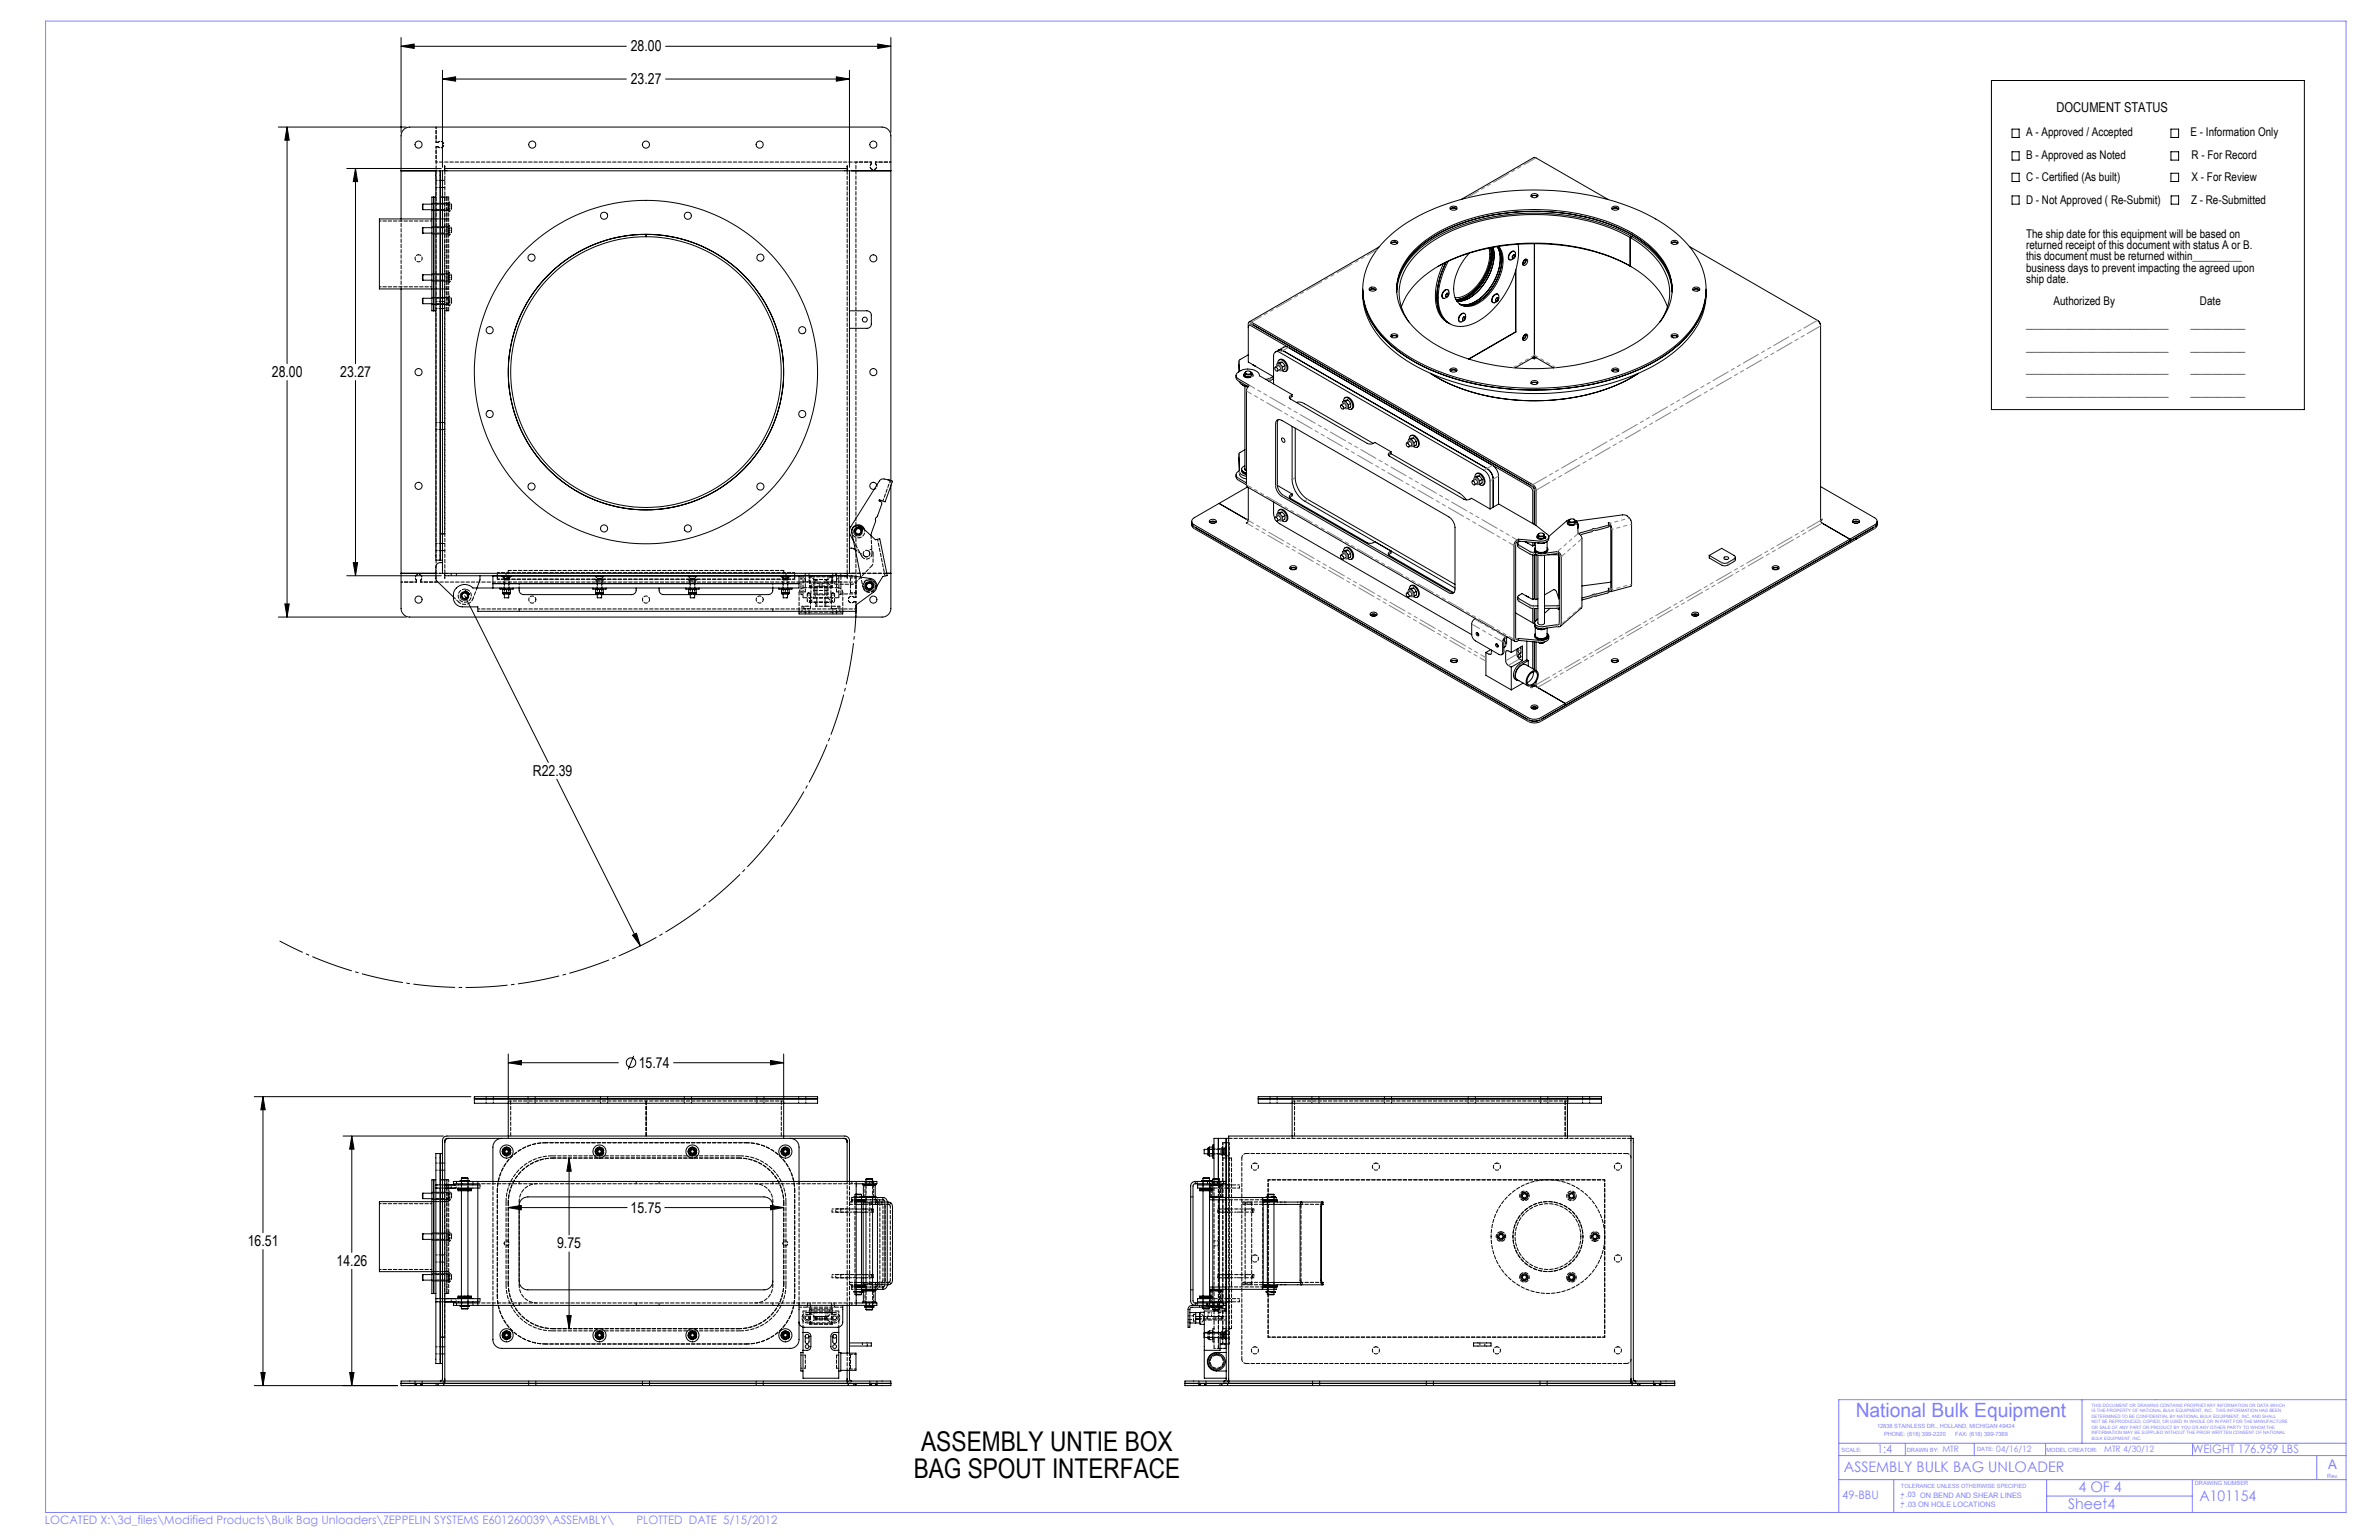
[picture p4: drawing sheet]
<svg xmlns="http://www.w3.org/2000/svg" width="864mm" height="559mm" viewBox="0 0 864 559" stroke-linecap="round" stroke-linejoin="round" font-family="sans-serif">
<defs><g id="words">
<g font-size="9.9">
<text x="334.4" y="526.6">ASSEMBLY UNTIE BOX</text>
<text x="331.7" y="536.5">BAG SPOUT INTERFACE</text>
</g>
<text font-size="7.2" fill="#8080ff" x="673.6" y="514.3">National Bulk Equipment</text>
<g font-size="5.5">
<text x="229" y="18.6">28.00</text>
<text x="229" y="30.5">23.27</text>
<text x="98.7" y="136.8">28.00</text>
<text x="123.5" y="136.8">23.27</text>
<text x="193.5" y="281.5">R22.39</text>
<text x="231.9" y="387.4">15.74</text>
<text x="228.9" y="440">15.75</text>
<text x="89.9" y="452.2">16.51</text>
<text x="202.2" y="453">9.75</text>
<text x="122.2" y="459.3">14.26</text>
</g>
<g font-size="5.3" fill="#8080ff">
<text x="669.3" y="533.9">ASSEMBLY BULK BAG UNLOADER</text>
<text x="754.5" y="541.3">4 OF 4</text>
<text x="798.5" y="544.8">A101154</text>
<text x="750.8" y="547.5">Sheet4</text>
</g>
<text font-size="4.9" x="746.5" y="40.6">DOCUMENT STATUS</text>
<text font-size="4.8" fill="#8080ff" x="845.2" y="533.1">A</text>
<g font-size="4.4">
<text x="735.5" y="49.4">A - Approved / Accepted</text>
<text x="795.2" y="49.4">E - Information Only</text>
<text x="735.5" y="57.6">B - Approved as Noted</text>
<text x="795.6" y="57.6">R - For Record</text>
<text x="735.5" y="65.8">C - Certified (As built)</text>
<text x="795.6" y="65.8">X - For Review</text>
<text x="735.5" y="74">D - Not Approved ( Re-Submit)</text>
<text x="795.4" y="74">Z - Re-Submitted</text>
<text x="735.5" y="86.3">The ship date for this equipment will be based on</text>
<text x="735.5" y="90.4">returned receipt of this document with status A or B.</text>
<text x="735.5" y="94.5">this document must be returned within_________</text>
<text x="735.5" y="98.5">business days to prevent impacting the agreed upon</text>
<text x="735.5" y="102.6">ship date.</text>
<text x="745.5" y="110.8">Authorized By</text>
<text x="798.6" y="110.8">Date</text>
<text x="735.5" y="119">__________________________</text>
<text x="795.2" y="119">__________</text>
<text x="735.5" y="127.2">__________________________</text>
<text x="795.2" y="127.2">__________</text>
<text x="735.5" y="135.4">__________________________</text>
<text x="795.2" y="135.4">__________</text>
<text x="735.5" y="143.6">__________________________</text>
<text x="795.2" y="143.6">__________</text>
</g>
<g font-size="4.2" fill="#8080ff">
<text x="681.4" y="527.2">1:4</text>
<text x="795.9" y="527.3">WEIGHT 176.959 LBS</text>
<text x="668.7" y="543.8">49-BBU</text>
<text x="16.3" y="553">LOCATED X:\3d_files\Modified Products\Bulk Bag Unloaders\ZEPPELIN SYSTEMS E601260039\ASSEMBLY\</text>
<text x="231" y="553">PLOTTED DATE 5/15/2012</text>
</g>
<g font-size="3.2" fill="#8080ff">
<text x="705.1" y="526.8">MTR</text>
<text x="724.6" y="527">04/16/12</text>
<text x="763.8" y="527">MTR 4/30/12</text>
</g>
<g font-size="2.7" fill="#8080ff">
<text x="689.9" y="543">+.03 ON BEND AND SHEAR LINES</text>
<text x="689.9" y="544.2">-</text>
<text x="689.9" y="546.3">+.03 ON HOLE LOCATIONS</text>
<text x="689.9" y="547.5">-</text>
</g>
<g font-size="2.1" fill="#8080ff">
<text x="681.4" y="518.1">12838 STAINLESS DR., HOLLAND, MICHIGAN 49424</text>
<text x="683.9" y="521.1">PHONE: (616) 399-2220</text>
<text x="709.8" y="521.1">FAX: (616) 399-7369</text>
<text x="668.5" y="526.8">SCALE:</text>
<text x="692.2" y="526.8">DRAWN BY:</text>
<text x="717.7" y="526.6">DATE:</text>
<text x="742.9" y="526.7">MODEL CREATOR:</text>
<text x="690.1" y="539.9">TOLERANCE UNLESS OTHERWISE SPECIFIED</text>
<text x="796.8" y="538.8">DRAWING NUMBER</text>
<text x="844.8" y="536.2">Rev.</text>
</g>
<g font-size="1.6" fill="#8080ff">
<text x="759.2" y="510.5">THIS DOCUMENT OR DRAWING CONTAINS PROPRIETARY INFORMATION OR DATA WHICH</text>
<text x="759.2" y="514.5">DETERMINED TO BE CONFIDENTIAL BY NATIONAL BULK EQUIPMENT, INC. AND SHALL</text>
<text x="759.2" y="512.5">IS THE PROPERTY OF NATIONAL BULK EQUIPMENT, INC. THIS INFORMATION HAS BEEN</text>
<text x="759.2" y="518.5">OR SALE OF ANY PART OR PRODUCT BY YOU OR ANY OTHER PARTY TO WHOM THE</text>
<text x="759.2" y="516.5">NOT BE REPRODUCED, COPIED, OR USED IN WHOLE OR IN PART FOR THE MANUFACTURE</text>
<text x="759.2" y="520.5">INFORMATION MAY BE SUPPLIED WITHOUT THE PRIOR WRITTEN CONSENT OF NATIONAL</text>
<text x="759.2" y="522.4">BULK EQUIPMENT, INC.</text>
</g>
</g></defs>
<g fill="none" stroke="#000" stroke-width=".36">
<path d="M145.6 16.8l4.8-.8v1.6zM145.6 13.6v34.4M145.6 16.8h81.8M241.6 16.8h81.8M318.6 16l4.8 .8-4.8 .8zM323.4 13.6v34.4M160.6 28.7l4.8-.8v1.6zM160.6 25.5v35.2M160.6 28.7h66.8M241.6 28.7h66.8M303.6 27.9l4.8 .8-4.8 .8zM308.4 25.5v35.2"/>
<path d="M722.9 29.2h113.6v119.4h-113.6zM101 46.1h46.5M104.2 46.1l.8 4.8h-1.6zM104.2 46.1v85.8M730.4 55.1h2.6v3h-2.6zM730.4 46.8h2.6v3.1h-2.6zM788.1 55.1h2.8v3h-2.8zM788.1 46.8h2.8v3.1h-2.8zM125.9 61.1h34.3M129 61.1l.8 4.8h-1.6zM129 61.1v70.8M145.6 79.4v-30.1a3.2 3.2 0 0 1 3.2-3.2h171.4a3.2 3.2 0 0 1 3.2 3.2v125.1"/>
<path d="M145.6 62h15M153.5 74.1v2M153.5 74.1h3.3M153.5 76.1h3.3M156.8 79.4h-19.1v25.4h19.1M157.4 71.5v41.3M158.2 62v141.3h2.4M158.2 71.5h-1.4v41.3h1.4M159.8 62v141.3M160.6 62v146h147.8v-146M160.6 62h147.8M161.5 61.1h146"/>
<path d="M161.5 61.1l-.1-.8v1.7M161.5 61.1v.9M307.5 61.1l.1-.8v1.7M307.5 61.1v.9M308.4 62h15M526.5 75.9a1.81 1.81 0 0 1 2.3 0M526.5 75.2a1.42 1.42 0 0 1 2.4 .5 1.42 1.42 0 0 1-1.4 .6 1.42 1.42 0 0 1-1.1-.9zM530.5 72.4l26.6-15.3 26.7 15.3M555.8 71.3a1.81 1.81 0 0 1 2.4 0M555.9 70.6a1.42 1.42 0 0 1 2.4 .6 1.42 1.42 0 0 1-1.4 .6 1.42 1.42 0 0 1-1.1-1zM585.2 75.9a1.81 1.81 0 0 1 2.4 0M585.3 75.2a1.42 1.42 0 0 1 2.3 .5 1.42 1.42 0 0 1-1.4 .6 1.42 1.42 0 0 1-1.1-.9z"/>
<path d="M730.4 62.9h2.6v3h-2.6zM730.4 71.1h2.6v3h-2.6zM788.1 62.9h2.8v3h-2.8zM788.1 71.1h2.8v3h-2.8zM153.5 99.7v2M153.5 82.6v2M153.5 99.7h3.3M153.5 84.6h3.3M153.5 82.6h3.3M234.5 85.1v.8a49.1 49.1 0 0 0-43.1 72.5 49.1 49.1 0 0 0 84.3 3.5 49.1 49.1 0 0 0-37-75.8l-4.1-.2v-.8M234.5 85.1a50 50 0 0 0-43.9 73.7 50 50 0 0 0 85.8 3.6 50 50 0 0 0-37.6-77.2l-4.2-.1M234.5 85.1h.1"/>
<path d="M500.6 89.6l-47.1 27.2M502.7 87.3a63.6 63.6 0 0 1 31.2-15.8 101.1 101.1 0 0 1 61.9 5.3 43.1 43.1 0 0 1 20.8 17.6 22.6 22.6 0 0 1-3.6 26.4 59.1 59.1 0 0 1-29.6 16.7 101.7 101.7 0 0 1-64.3-4 44.6 44.6 0 0 1-21.3-17.4 22.4 22.4 0 0 1 2.8-26.4zM505 88.3a1.81 1.81 0 0 1 2.3 0M505 87.6a1.42 1.42 0 0 1 2.4 .6 1.42 1.42 0 0 1-1.4 .5 1.42 1.42 0 0 1-1.1-.9zM513.4 90.7a53.7 53.7 0 0 1 28.6-13.3 79.6 79.6 0 0 1 48.9 6.2 30.7 30.7 0 0 1 15.1 15.6 18.7 18.7 0 0 1-5.4 19.9 53.4 53.4 0 0 1-28.6 13.4 79.1 79.1 0 0 1-48.8-6.3 29.2 29.2 0 0 1-15.6-16.8 19.1 19.1 0 0 1 5.8-18.7zM522 96.7a77.7 77.7 0 0 1 50.9-6.8 63.4 63.4 0 0 1 19.1 6.8M524 95.6a22.4 22.4 0 0 0-1.9 17.7l2 2.7 1.8 1.2M524.9 95.1a24.2 24.2 0 0 0-2.5 17.6l1.2 2.4 1 1.2 1.3 .9a10.6 10.6 0 0 1-4.2-10.5 29.2 29.2 0 0 1 3.2-11.6zM540.6 90a17.4 17.4 0 0 1-10.2 17.8l-2.2 .2M541.2 89.9a18.8 18.8 0 0 1-10.5 18.4l-2.2 .4M541.5 89.9a18.6 18.6 0 0 1-6.6 16.4 9.9 9.9 0 0 1-6.2 2.7M542 89.7a18.1 18.1 0 0 1-6.9 17.3 9.1 9.1 0 0 1-6.2 2.3 12.6 12.6 0 0 0 9.9-6.4 16.7 16.7 0 0 0 3.2-13.2z"/>
<path d="M543.5 89.5l.8 1.9 .3 2.5M543.8 89.5a11.7 11.7 0 0 1-.1 11.3 16.4 16.4 0 0 1-10.6 10.1h-1.4l-1.6-.4a7.4 7.4 0 0 0 7.8-1.9 19.1 19.1 0 0 0 7.1-16.5zM544 89.4a11 11 0 0 1 .4 11.2 16.8 16.8 0 0 1-10.5 10.5 5.1 5.1 0 0 1-6.2-5.4 19.7 19.7 0 0 1 5.7-13.9M544.6 93.9a19.2 19.2 0 0 1-10.6 16.3l-2.2 .4-1.9-.3M544.6 93.9a19.2 19.2 0 0 1-10.6 16.3l-2.2 .4-2-.3M548.5 91.7a1.05 1.05 0 0 1 1.4-.1 1.05 1.05 0 0 1 .2 1.4 1.48 1.48 0 0 1-2.3 1l-.1-1zM549 93.5l.5 .2M549.3 92.7l.6 .4M549.7 91.3a1.94 1.94 0 0 0-2.1 2.6l.4 .4M549.9 93.1a.47 .47 0 0 0-.2-.7 .47 .47 0 0 0-.6 .5 .46 .46 0 0 0-.2 .6 .46 .46 0 0 0 .6 .2M549.9 93.1l-.4 .6M550.3 97.9v22.6"/>
<path d="M551.1 88.6a30.4 30.4 0 0 1-8.8 23.4 16.9 16.9 0 0 1-12.9 6.4 8.3 8.3 0 0 1-7.2-8.2 27.5 27.5 0 0 1 3.5-15.4M553.3 94.4l-.5 .9M553.4 94.3a.7 .7 0 0 1 1-.1 .7 .7 0 0 1 0 1 .98 .98 0 0 1-.6 1 .98 .98 0 0 1-1-.2v-.9zM553.9 94.1a1.77 1.77 0 0 1-1.1 1.9 1.77 1.77 0 0 0 1.1-1.9zM557 88.4v40.5M591.7 86.1a75.8 75.8 0 0 0-48.1-7.2 54 54 0 0 0-28.9 12.9 18.8 18.8 0 0 0-5.9 19.8l.9 2.3 1.8 3M591.7 96.5a75.8 75.8 0 0 0-48.1-7.2 54 54 0 0 0-28.9 12.9 23.3 23.3 0 0 0-6 9.2M591.7 86.1v10.4M591.8 86.2l.6-.4a28.3 28.3 0 0 1 14 15.9l.6 4.3M591.8 86.2a27.8 27.8 0 0 1 13.8 15.9 17.8 17.8 0 0 1-3.1 14.8M591.8 86.2v10.4a28.3 28.3 0 0 1 13.5 14.8M591.8 96.5h-.1"/>
<path d="M592.3 85.8a77.9 77.9 0 0 0-52.2-6.7 50.8 50.8 0 0 0-27.6 14 19.8 19.8 0 0 0-5.5 12.9M592.3 85.8v.1M592.3 85.8l-.6 .3M606.7 88.3a1.81 1.81 0 0 1 2.3 0M606.8 87.6a1.39 1.39 0 0 1 2.3 .6 1.39 1.39 0 0 1-1.3 .5 1.39 1.39 0 0 1-1.2-.9zM613.2 89.4l46.5 26.8M145.6 104.8v115.9a3.2 3.2 0 0 0 3.2 3.2h171.4a3.2 3.2 0 0 0 3.2-3.2v-44.5M153.5 108.2v2M153.5 110.2h3.3M153.5 108.2h3.3M153.5 101.7h3.3M308.4 112.8h6.3a1.63 1.63 0 0 1 1.6 1.6v3.1a1.57 1.57 0 0 1-1.6 1.6h-6.3"/>
<path d="M453.1 118.7a.58 .58 0 0 1 .3-.6 .58 .58 0 0 1 .7 .1l101.5 58.6 .8 1.4v11.8M453.7 117.9l.2-.4 .4 .1 102.2 59 .5 .8v13M453.7 117.9h.1M454.7 117.8l-.5-.1-.8 .4M494.7 105.6a27.1 27.1 0 0 0 11.5 20.7 75.5 75.5 0 0 0 38.3 14.5 98.1 98.1 0 0 0 52.7-7.8 40.1 40.1 0 0 0 20.5-19.2l1.2-4 .4-4.2M494.7 104.9a27 27 0 0 0 11.5 22.7 75.5 75.5 0 0 0 38.3 14.5 97.3 97.3 0 0 0 54.4-8.6 38.6 38.6 0 0 0 18.8-18.4 23.7 23.7 0 0 0 1.6-10.2M497.1 105.2a1.81 1.81 0 0 1 2.3 0M497.2 104.5a1.42 1.42 0 0 1 2.3 .6 1.42 1.42 0 0 1-1.3 .6 1.42 1.42 0 0 1-1.2-1zM507 105.2a22.3 22.3 0 0 1 9.9-16.9 64.8 64.8 0 0 1 35.4-11.5 73.4 73.4 0 0 1 41.5 9.2 26.7 26.7 0 0 1 12.9 16.2l.3 3M507 105.7v.2M524.2 105.7a.98 .98 0 0 1 1.3-.6 .98 .98 0 0 1 .5 1.3 1.72 1.72 0 0 1-2.3 1.6l-.2-.9zM524.9 107.4l.4 .3"/>
<path d="M525.1 106.7l.7 .4M525.6 105.2a1.89 1.89 0 0 0-1.9 .9 1.89 1.89 0 0 0 .2 2.1M525.8 107.1a.47 .47 0 0 0-.2-.7 .47 .47 0 0 0-.6 .4 .46 .46 0 0 0-.2 .6 .46 .46 0 0 0 .5 .3M525.8 107.1l-.5 .6M525.9 117.2l.4 .3M530.4 114.2a1.04 1.04 0 0 1 1.5-.1 1.04 1.04 0 0 1 0 1.5 1.46 1.46 0 0 1-2.2 .9l-.1-1zM530.9 116l.5 .2M531.1 115.3l.7 .3M531.6 113.8a1.86 1.86 0 0 0-1.8 .9 1.86 1.86 0 0 0 .1 2.1M531.8 115.6a.46 .46 0 0 0-.2-.7 .46 .46 0 0 0-.6 .5 .44 .44 0 0 0-.2 .6 .44 .44 0 0 0 .6 .2M531.8 115.6l-.4 .6M542.3 107.4a1.05 1.05 0 0 1 1.5-.5 1.05 1.05 0 0 1 .3 1.5l-.4 .7a1.11 1.11 0 0 1-1.6 .6 1.11 1.11 0 0 1-.2-1.7z"/>
<path d="M543 109l.4 .3M543.2 108.3l.7 .4M543.7 106.8a1.89 1.89 0 0 0-1.9 .9 1.89 1.89 0 0 0 .2 2.1M543.9 108.7l-.5 .6M543.9 108.7a.47 .47 0 0 0-.2-.7 .47 .47 0 0 0-.6 .4 .46 .46 0 0 0-.2 .6 .46 .46 0 0 0 .5 .3M607 105.7v.2M614.6 105.2a1.81 1.81 0 0 1 2.3 0M614.6 104.5a1.42 1.42 0 0 1 2.4 .6 1.42 1.42 0 0 1-1.4 .6 1.42 1.42 0 0 1-1.1-1zM659.7 116.2l.8 .9 .4 1.2M659.7 116.3l.9 .8 .3 1v70.9l.6 .8 10 5.9M104.2 138.1v85.8M129 138.1v70.8"/>
<path d="M448.7 136.2v.9l.6 .9 3.8 2.3M449.7 131.1l.1 3.7zM449.9 138.4a2.8 2.8 0 0 0 2.9 1.7M450.9 139.6l.9 .6 1.2 .2M452.3 134.9a.97 .97 0 0 1 1-.4 .97 .97 0 0 1 .7 .9 1.04 1.04 0 0 1-1 .4 1.04 1.04 0 0 1-.8-.8zM452.4 134.8a.61 .61 0 0 0-.5 .7 .61 .61 0 0 0 .7 .5 .98 .98 0 0 0 1.1 0 .98 .98 0 0 0 .5-1l-.4-.2M453.1 128.8l-3 1.7-.4 .6M454.3 136a1.41 1.41 0 0 1-2.4 0v-.6a.81 .81 0 0 0-.4 1.1 .81 .81 0 0 0 1.1 .4h.7l1.5-.5M454.3 135.4h.1M454.3 135.4h.3l.1 .5M454.3 135.4v.6M454.3 136h.5h-.3"/>
<path d="M454.4 136.1l.2 .1zM454.7 135.9l.1 .7h-.4a2.2 2.2 0 0 1-3-.4v-.2M454.7 135.9h-.4M454.8 132.4h.1M455.4 132.7h.1M455.6 132.8l.2 .2M457.2 136.3a3.3 3.3 0 0 0-3.6-2.4h-1.3a5 5 0 0 0-3 1.3 1.31 1.31 0 0 0-.6 1.3 1.31 1.31 0 0 0 .9 1l4 2.4a2.46 2.46 0 0 0-1.1 2v34M457.2 136.3h.1M457.2 136.3l11.9 6.9M462.2 136.6l-9.1-5.2v-13.8a.7 .7 0 0 1 .4-.8 .7 .7 0 0 1 .8 .1l102.1 59a2.46 2.46 0 0 1 1.2 2v12.8M462.2 136.6l-1.2 .7-1.5 .4M462.2 136.6v.9l-1.6 .8"/>
<path d="M462.3 139.3v-10.1a1.37 1.37 0 0 1 .7-1.5 1.37 1.37 0 0 1 1.6 .2l74.1 42.7a5 5 0 0 1 2.2 3.9v10.2M462.8 133.3a.76 .76 0 0 1 .9 .4 .76 .76 0 0 1-.2 1l-.6-.5zM462.9 133.2l1-.5a.91 .91 0 0 1 .7 1.4l-.9 .5M463.7 131.9l-.1 .4M463.7 132.2l-.3 .8M463.7 132.2a1.41 1.41 0 0 1 1.5 .7 1.41 1.41 0 0 1-.2 1.6M463.9 131.8a1.11 1.11 0 0 1 .6-1.3 1.11 1.11 0 0 1 1.4 .5 2.74 2.74 0 0 1 .8 3.7l-.5 .1-.9-.4M464.1 127.1l.8-.2 .8 .3 74.1 42.8a4.9 4.9 0 0 1 2.2 3.9v10.1M464.1 127.1l-1.1 .6M464.2 134.3l.8 .2M464.4 130.6a2.04 2.04 0 0 1 2.8 1.6 1.66 1.66 0 0 1-.5 2.5M464.6 131.9h-.9"/>
<path d="M464.6 131.9l1 1.2M465.4 131.4l1 1.2M465.4 131.4l-1 .1-.7 .4M465.4 131.4l-.8 .5M465.6 133.1v1.3M465.6 134.4l-.6 .1M466.4 132.6v1.3l-.8 .5M466.4 132.6l-.8 .5M467.6 126.1l-1.4-.2-2.1 1.2M505 122.2a1.81 1.81 0 0 1 2.3 0M505 121.5a1.42 1.42 0 0 1 2.4 .6 1.42 1.42 0 0 1-1.4 .5 1.42 1.42 0 0 1-1.1-.9zM519.2 135.5a72 72 0 0 0 42.5 9.8 68 68 0 0 0 33.1-9.8"/>
<path d="M526.5 134.6a1.81 1.81 0 0 1 2.3 0M526.5 133.9a1.42 1.42 0 0 1 2.4 .6 1.42 1.42 0 0 1-1.4 .6 1.42 1.42 0 0 1-1.1-1zM550.2 120.4l-17.1 9.9M550.2 120.4l.1 .1M550.3 120.5l-17.1 9.8M553.3 121.6l-.5 1M553.4 121.5a.71 .71 0 0 1 1.1-.1 .71 .71 0 0 1-.1 1.1 .96 .96 0 0 1-.6 .9 .96 .96 0 0 1-1-.2v-.9zM553.9 121.2a1.78 1.78 0 0 1-1.1 2 1.78 1.78 0 0 0 1.1-2zM555.8 139.1a1.81 1.81 0 0 1 2.4 0M555.9 138.4a1.46 1.46 0 0 1 2.4 .6 1.42 1.42 0 0 1-1.4 .6 1.42 1.42 0 0 1-1.1-1zM556.3 129.9l.6 .3M556.9 129.5h.1"/>
<path d="M556.9 129.5v.7M557 128.9l-.3 .7-6.7 3.9M557 128.9l.4 .7 6.6 3.9M557.1 129.4l-.2 .1M557.6 129.8l-.7 .4M585.2 134.6a1.81 1.81 0 0 1 2.4 0M585.3 133.9a1.42 1.42 0 0 1 2.3 .6 1.42 1.42 0 0 1-1.4 .6 1.42 1.42 0 0 1-1.1-1zM606.7 122.2a1.81 1.81 0 0 1 2.3 0M606.8 121.5a1.39 1.39 0 0 1 2.3 .6 1.39 1.39 0 0 1-1.3 .5 1.39 1.39 0 0 1-1.2-.9zM451.9 140.2v30.3M463.6 152.5l.9-.2 .8 .2 60.6 35a5 5 0 0 1 2.3 4v22.3a1.38 1.38 0 0 1-.7 1.4 1.38 1.38 0 0 1-1.6-.1l-60.6-35a5 5 0 0 1-2.2-3.9v-22.4zM464 152.3l-.3 1.2v22.4a4.7 4.7 0 0 0 2.2 3.8l60.6 35 1.3 .3"/>
<path d="M465.3 159a.9 .9 0 0 1 1 .5 .9 .9 0 0 1-.2 1 1.13 1.13 0 0 1-.8-1.5zM469.1 143.2l-.6 .3a.67 .67 0 0 0-.5 .7 .67 .67 0 0 0 .5 .6l27.8 16.1a2.4 2.4 0 0 0 2.2 0M469.1 143.2v.7l-.9 .6M469.1 154.7v19.4a9.8 9.8 0 0 0 4.5 7.7l54.6 31.6M470.2 155.4v18a10 10 0 0 0 4.5 7.8l53.5 30.9M470.6 146l1.3-.1 1.7 .6 24.9 14.4M471 145.9l-.2 .3M486.7 147.1a.85 .85 0 0 1 .8 .4 .85 .85 0 0 1 0 .9 1.02 1.02 0 0 1-.8-1.3zM486.8 147l.9-.5a.94 .94 0 0 1 .8 1.3l-.9 .6M487.3 146.8a.9 .9 0 0 1 .8-1 .9 .9 0 0 1 1 .8l.2 1.2-.4 .4M487.5 145.7v.3M487.7 145.6a1.2 1.2 0 0 1 .9-1.4 1.2 1.2 0 0 1 1.4 .8 2.57 2.57 0 0 1 .6 3.5l-.6 .1-.8-.4"/>
<path d="M488.1 148.1l.8 .1M488.2 144.4a2.14 2.14 0 0 1 2.9 1.6 1.67 1.67 0 0 1-.5 2.5M488.5 145.6l-1 .1M488.5 145.6l1 1.3M488.9 148.2h.1M489.3 145.2l1 1.2M489.3 145.2l-1 .1-.8 .4M489.3 145.2l-.8 .4M489.5 146.9v1.3M489.5 148.2l-.7 .1M490.3 146.4v1.3l-.8 .5M490.3 146.4l-.8 .5"/>
<path d="M511.4 159.5l-.1 .3M511.4 159.7a1.42 1.42 0 0 1 1.5 .7 1.42 1.42 0 0 1-.1 1.6M511.5 159.7l-.4 .8M511.6 159.4a1.12 1.12 0 0 1 .6-1.3 1.12 1.12 0 0 1 1.4 .4 2.79 2.79 0 0 1 .9 3.7l-.6 .1-.9-.3M512.1 158.1a2.47 2.47 0 0 1 3.1 2.5l-.1 1.1-.6 .5M512.3 159.4l-.9 .1M512.3 159.4l1 1.2M513.2 159l.9 1.2M513.2 159h-1l-.8 .5M513.2 159l-.9 .4M318.3 176a1.29 1.29 0 0 0-1.5-1 1.29 1.29 0 0 0-1 1.6 1.29 1.29 0 0 0 1.6 1M322.4 174.1h.1"/>
<path d="M322.4 174.1l1 .3M322.4 174.1l-1.4-.3a1.57 1.57 0 0 0-1.8 .7l-10.3 16.6a3.1 3.1 0 0 0-.1 3.2l1 2M322.9 174.2l.5 .2M323.4 174.4l.6 .2-2.7 7.5-2-.7-.1 .4a.91 .91 0 0 1 .9 1.2l-1.6 4.4a1.52 1.52 0 0 0-.7 1.9l-1.6 5.1M448.7 172.3v.8l.6 .9 3.2 1.9M449.7 164.8v.9M449.9 170.8a1.43 1.43 0 0 0-1.2 1.3 1.43 1.43 0 0 0 .9 1.5l2.9 1.6M449.9 171.1a2.52 2.52 0 0 0 2.6 1.7M450.7 170.6l.4 .7 1.4 .6-1.4-.6zM450.7 170.3a1.68 1.68 0 0 0 1.8 1.9M451.9 170v.4l.6 .5M451.9 169.1a1.22 1.22 0 0 0-1.2 1.3 1.22 1.22 0 0 0 1.4 1.1l.4 .1"/>
<path d="M451.9 163.2l-1.8 1.1-.4 .4 .2 7.3a2.52 2.52 0 0 0 2.6 1.7M452.5 175.9l.3 .8 97.1 56M452.9 176.7l-19.4 11.2a1.38 1.38 0 0 0-.9 1.3 1.38 1.38 0 0 0 .9 1.3l121.3 70a4.9 4.9 0 0 0 4.5 0l8.9-5.2M453.1 176.9v12l-.2 .6-.5 .3 .5-.2M463.7 176.1l5.4 3.1M469.1 179.2l-.6 .4a.69 .69 0 0 0-.5 .6 .69 .69 0 0 0 .5 .7l27.8 16a2.57 2.57 0 0 0 2.8-.3M469.1 179.2v.7l-.9 .7M498.5 160.9l.6-.4 5.9 3.4M505 163.9l-.6 .4a.68 .68 0 0 0-.5 .6 .68 .68 0 0 0 .5 .7l27 15.5a2.57 2.57 0 0 0 2.8-.3l6.7 3.9M505 164.6l-.9 .7M505 164.6l24.7 14.3 2.6 2.5M505 163.9v.7"/>
<path d="M510.5 160.9a.75 .75 0 0 1 .9 .4 .75 .75 0 0 1-.2 .9l-.7-.7zM510.6 160.8l1-.6a.93 .93 0 0 1 .8 1.4l-1 .6M511.9 161.9l.8 .1M512.8 162h.1M513.3 160.6v1.3M513.3 161.9l-.6 .1M514.1 160.2v1.3l-.8 .4M514.1 160.2l-.8 .4M534.4 174.6a.85 .85 0 0 1 .8 .4 .85 .85 0 0 1 0 1 1.02 1.02 0 0 1-.8-1.4zM534.5 174.6l.9-.6a.91 .91 0 0 1 .8 1.4l-.9 .5M535 174.3a.82 .82 0 0 1 .6-.9 .82 .82 0 0 1 1 .5 1.21 1.21 0 0 1 0 1.9M535.2 173.2v.4"/>
<path d="M535.4 173.1a1.2 1.2 0 0 1 .9-1.4 1.2 1.2 0 0 1 1.4 .8 2.54 2.54 0 0 1 .6 3.5l-.6 .1-.8-.3M535.8 175.6l.8 .2M535.9 171.9a2.08 2.08 0 0 1 2.9 1.6 1.72 1.72 0 0 1-.5 2.5M536.2 173.2h-1M536.2 173.2l1 1.2M536.6 175.8h.1M537 172.7l1 1.3M537 172.7l-1 .1-.8 .4M537 172.7l-.8 .5M537.2 174.4v1.3M537.2 175.7l-.7 .1M538 174v1.3l-.8 .4"/>
<path d="M538 174l-.8 .4M541.8 168.8a5.1 5.1 0 0 1 2.2 4v10.1M556 176.3l.7 .8 .3 .9M660.9 176.6l19.6 11.3a1.38 1.38 0 0 1 .9 1.3 1.38 1.38 0 0 1-.9 1.3l-9 5.2M308.4 198.9l1.3 .1 .8 .5M312.2 191.8l.3-.4-.6-.4-.2 .2a1.6 1.6 0 0 0-1.9 1.6 1.6 1.6 0 0 0 1.8 1.6 1.6 1.6 0 0 0 1.4-2l.2-.3-.5-.5-.3 .3M313.8 192.2a2.37 2.37 0 0 0-2.7-1.7 2.37 2.37 0 0 0-1.9 2.5M317.7 195.8l-4.8-4.5a2.27 2.27 0 0 0-2.5-.2 2.27 2.27 0 0 0-1.2 2.2l3.3 16.1M317.7 195.8h.1M317.7 195.8l1.7-.3 2.7 13.3-1.6 .4M432.6 189.9l.3 .7 .6 .6 121.3 70M432.6 189.2l.1 1.8 .8 .8 121.3 70a4.9 4.9 0 0 0 4.5 0l114.5-66.1"/>
<path d="M439.1 188.8a1.42 1.42 0 0 1 2.4 .6 1.6 1.6 0 0 1-2.5-.2zM439.1 189.5a1.84 1.84 0 0 1 2.3 0M439.7 189.8h1.1M442.5 182.7l10.6 6.1M453.1 188.2l-.1 .3h-.4M462.3 182.2v4l.4 1.8M462.8 187.7a.85 .85 0 0 1 .9 .4 .85 .85 0 0 1 0 1 .97 .97 0 0 1-.9-1.4zM462.9 187.7l1-.6a.91 .91 0 0 1 .7 1.4l-.9 .6M463.4 187.4a.9 .9 0 0 1 .9-1 .9 .9 0 0 1 .9 .9 1.03 1.03 0 0 1-.2 1.6M463.4 189.1l1.2 1 69.6 40.2M463.7 186.4l-.1 .3M463.9 186.3a1.11 1.11 0 0 1 .6-1.3 1.11 1.11 0 0 1 1.4 .4 2.74 2.74 0 0 1 .8 3.8l-.5 .1-.9-.4"/>
<path d="M464.2 188.8l.8 .1M464.4 185a2.09 2.09 0 0 1 2.8 1.7 1.64 1.64 0 0 1-.5 2.5M464.6 186.3l-.9 .1M464.6 186.3l1 1.2M465.4 185.8l1 1.3M465.4 185.8l-1 .1-.7 .5M465.4 185.8l-.8 .5M465.6 187.5v1.3M465.6 188.8l-.6 .1M466.4 187.1v1.3l-.8 .4M466.4 187.1l-.8 .4M488.2 198.8a2.47 2.47 0 0 1 3.1 2.5l-.1 1.1-.6 .5"/>
<path d="M489.3 199.6l1 1.2M489.3 199.6l-1 .1-.8 .5M489.3 199.6l-.8 .5M540.9 184.7l3.2-1.8 13.5 7.8M551 197.2v1.1l.4 .5 4.4 2.5h2.3M551.3 195.7a2.56 2.56 0 0 0-1.7 2.2v34.1a.71 .71 0 0 0 .3 .7 .71 .71 0 0 0 .9 0l.5-.3M551.3 196.4l-.9 .5-.2 .6v34.3l.5 .2 .6-.3M551.3 195.7v.7M551.7 196.4a.76 .76 0 0 0-.7 .6 .76 .76 0 0 0 .4 .8l4.2 2.4 1.5 .2M553.6 196.6l1.2 .6M553.7 196.6l2.7 1.5M554.1 196.8h.1"/>
<path d="M554.8 197.2h.1M556.4 196.8v1.3M557 197.8l.3 .2M557 196.8v1M557 197.8l-.6 .3M557.1 199.5a2.48 2.48 0 0 0 2.9 1.4l5.4-.8M557.1 199.2v1a2.48 2.48 0 0 0 2.9 1.4l5.4-.8M557.3 198.6l-.2 .9M557.6 190.7l3.8 3a1.26 1.26 0 0 1 .8 1.4 1.26 1.26 0 0 1-1.2 1l-2 .3-7.7-.7M558.3 194.8a1.41 1.41 0 0 0 2.4 0M558.3 194.2a.83 .83 0 0 0-.4 1 .83 .83 0 0 0 1 .5l2.2-.5v-.4h-.4M558.3 194.1v.7"/>
<path d="M558.7 193.7a.97 .97 0 0 1 1-.4 .97 .97 0 0 1 .7 .9 1.07 1.07 0 0 1-1.1 .4 1.07 1.07 0 0 1-.8-.8zM558.8 193.6a.66 .66 0 0 0-.5 .8 .66 .66 0 0 0 .9 .4 .84 .84 0 0 0 1-.1 .84 .84 0 0 0 .2-1l-.2-.1M560.7 194.1v.7M561.4 196.6a3.5 3.5 0 0 1-3.2 .4l1.1 .2 1.5-.2M561.6 196.5v2.7a2.48 2.48 0 0 1-4.3 0v-2.3M561.6 198.6a1.19 1.19 0 0 1 .1 1.3 1.19 1.19 0 0 1-1.2 .6 3.2 3.2 0 0 1-3.4-1M561.9 199.2a2.51 2.51 0 0 1-4.1 1.3l-.7-1M562.2 194.8a2.13 2.13 0 0 1-2.7 2.3l-8.2-.7M569.5 189a.75 .75 0 0 0-.5 .9 .75 .75 0 0 0 .8 .6h1.1l1.4-.5M569.5 189a1.24 1.24 0 0 0 .8 1.3 1.24 1.24 0 0 0 1.5-.6M569.7 188.6l-1 .5-6.5 5.6M569.8 188.5a.97 .97 0 0 1 1.1-.3 .97 .97 0 0 1 .6 .9 1.08 1.08 0 0 1-1.8-.4z"/>
<path d="M569.9 188.4a.7 .7 0 0 0-.4 1 .7 .7 0 0 0 1 .3 .77 .77 0 0 0 1-.2 .77 .77 0 0 0 0-1l-.1-.1M571.8 188.9l.8 .9M571.8 189v.7M571.8 189.7h.5M571.8 189.1h.1M571.9 189.3l.2 .1zM571.9 189.1h.2l.2 .4M572.2 189.1l16.8-2.3 1.2 .1 1.3 1.1 .8 1.8v22.5l-.3 .4M572.3 189.5v.7l-.3 .1a2.23 2.23 0 0 1-3-.5v-.1M572.3 189.5h-.5M572.3 189.6l-.3 .1M572.6 189.8l.3 3.8"/>
<path d="M572.7 189.8l.3 .7-.3 .7M572.9 193.6h.1M572.9 193.6a2.07 2.07 0 0 1 1.4 1.9v24.7l-7.8 7.1M573 193.6l4.6-1.3 .9-.5h.9l4.2-1.2 .5-.3-.2-.6a.79 .79 0 0 1 .9 .9l.3 1.5v21.9l-.3 .7-.7-.6M573 190.8l-.2 .7M573 190.5l-.2 1.3M584.1 190.2v.8l-.3 .3-4.3 1.2h-1l-.9 .5-4 1.1M584.1 190.3l.6 1.1v22.3l-.1 .2-.7-.4 .2 .6-.3 .3-4.4 1.2h-.9l-.9 .5-3.3 .9M660.9 188.2l.2 .3h.4M661.5 188.5l-.6 .4M661.5 188.5h.1M671.5 195.7l-103.3 59.6"/>
<path d="M672.6 189.5a1.89 1.89 0 0 1 2.3 0M672.6 188.8a1.42 1.42 0 0 1 2.4 .6 1.45 1.45 0 0 1-2.5-.4zM673.2 189.8h1.1M673.8 195.7v-.6l-114.5 66.1M681.4 189.9l-.5 1-9.4 5.5v-.7M681.4 189.2l-.1 1.8-.4 .6-7.1 4.1M103.4 219.1h1.6l-.8 4.8zM125.9 208.9h34.3M128.2 204.2h1.6l-.8 4.7zM145.6 208h12.6M160.6 204.2a1.78 1.78 0 0 0-2.4 1.5v4.3l.3 .7 6.1 5.9M161.5 208v.9h147.7l6.4 1a2.73 2.73 0 0 1 2.6 1.8 2.73 2.73 0 0 1-1 3.1l-6.4 4.7v2.3h-137.3v-1.6h-5.7a3.6 3.6 0 0 1-3.2-4.8 4.1 4.1 0 0 1 7.1-2h7.2"/>
<path d="M168.7 216.1l30.3 60.5M169.4 215.2l.2-.4-.5-.4-.3 .2a1.62 1.62 0 0 0-1.8 1.6 1.62 1.62 0 0 0 1.9 1.6 1.62 1.62 0 0 0 1.3-2.1l.2-.2-.5-.5-.4 .3M174.2 208.9v1.5l-1.1 3M178.9 211.8h111.2M180.5 208.9v.1M181.5 213.4v.4h4.8v-.4M182.5 213.9h1.4M182.5 215.1h1.4M182.5 215.1l.1 .1M182.5 213.9v1.2M182.6 215.2l.1 .4h2.4l.1-.4M182.6 213.8l-.1 .1"/>
<path d="M182.6 215.2h2.6M183.1 215.6v1.3h1.6v-1.3M183.9 213.9h1.4M183.9 215.1h1.4M183.9 213.9v1.2M185.2 213.8l.1 .1M185.3 215.1l-.1 .1M185.3 213.9v1.2M188.5 213.4a1.82 1.82 0 0 0 1.5 2.4h26.8M215.2 213.4v.4h4.8v-.4M216.2 215.1h1.4M216.2 213.9h1.4"/>
<path d="M216.2 215.1l.1 .1M216.2 213.9v1.2M216.3 215.2l.1 .4h2.4l.1-.4M216.3 213.8l-.1 .1M216.3 215.2h2.6M216.8 215.6v1.3h1.6v-1.3M217.6 215.1h1.4M217.6 213.9h1.4M217.6 213.9v1.2M218.9 213.8l.1 .1M219 215.1l-.1 .1M219 213.9v1.2"/>
<path d="M230.9 213.4a1.78 1.78 0 0 1-1.6 2.4h-10.9M239.3 213.4a1.82 1.82 0 0 0 1.5 2.4h9.8M249 213.4v.4h4.8v-.4M250 215.1h1.4M250 215.1v.1M250 213.9h1.4M250 213.8v.1M250 215.2h.1M250 213.9v1.2M250 215.2l.2 .4h2.4l.1-.4M250 215.2h2.7M250 213.8h.1"/>
<path d="M250.6 215.6v1.3h1.6v-1.3M251.4 215.1h1.3M251.4 213.9h1.3M251.4 213.9v1.2M252.7 213.8v.1M252.7 215.1v.1M252.7 213.9v1.2M280.5 213.4a1.82 1.82 0 0 1-1.6 2.4h-26.7M282.7 213.4v.4h4.8v-.4M283.7 215.1h1.4M283.7 213.9h1.4M283.7 215.1l.1 .1"/>
<path d="M283.7 213.9v1.2M283.8 215.2l.1 .4h2.4l.1-.4M283.8 213.8l-.1 .1M283.8 215.2h2.6M284.3 215.6v1.3h1.6v-1.3M285.1 213.9h1.4M285.1 215.1h1.4M285.1 213.9v1.2M286.4 213.8l.1 .1M286.5 215.1l-.1 .1M286.5 213.9v1.2M288.5 208.9v.1"/>
<path d="M290.1 209h-111.2v4.4M290.1 208.9v4.5h-111.2M290.7 208.9h.1M291.5 208.9h.1M302 208.9h.1M307.5 208v.9h-1.4M315.5 211.2a1.54 1.54 0 0 0-1.5 1.6 1.54 1.54 0 0 0 1.7 1.4 1.54 1.54 0 0 0 1.3-1.8M320.5 209.2h.1M320.5 209.2l-2.2 3.5M321.9 208h1.5M468.3 206.4a1.76 1.76 0 0 1 2.3 0M468.3 205.6a1.42 1.42 0 0 1 2.4 .6 1.42 1.42 0 0 1-1.4 .6 1.42 1.42 0 0 1-1.1-1z"/>
<path d="M468.9 206.7h1.1M486.7 201.5a.75 .75 0 0 1 .9 .4 .75 .75 0 0 1-.3 1l-.6-.7zM486.8 201.5l.9-.6a.96 .96 0 0 1 .8 1.4l-.9 .5M487.3 201.2a.9 .9 0 0 1 .8-1 .9 .9 0 0 1 1 .9l.2 1.1-.4 .5M487.5 200.2v.3M487.7 200.1a1.12 1.12 0 0 1 .6-1.4 1.12 1.12 0 0 1 1.4 .4 2.74 2.74 0 0 1 .9 3.8l-.6 .1-.8-.3M488.1 202.6l.8 .1M488.5 200.1l-1 .1M488.5 200.1l1 1.2M489.5 201.3v1.3M489.5 202.6l-.6 .1M490.3 200.8v1.3l-.8 .5"/>
<path d="M490.3 200.8l-.8 .5M504.1 201.3l.9-.6v-.7l-.6 .3a.66 .66 0 0 0-.5 .6 .66 .66 0 0 0 .5 .7l23.3 13.5M510.5 215.3a.76 .76 0 0 1 .9 .4 .76 .76 0 0 1-.2 .9l-.7-.7zM510.6 215.2l1-.5a.91 .91 0 0 1 .8 1.4l-1 .5M511.4 213.9l-.1 .3M511.4 214.1a1.43 1.43 0 0 1 1.5 .7 1.43 1.43 0 0 1-.1 1.7M511.5 214.2l-.4 .7M511.6 213.8a1.2 1.2 0 0 1 .8-1.4 1.2 1.2 0 0 1 1.5 .8 2.54 2.54 0 0 1 .6 3.5l-.6 .1-.9-.4M511.9 216.3l.8 .2M512.1 212.6a2.08 2.08 0 0 1 2.8 1.6 1.72 1.72 0 0 1-.4 2.5M512.3 213.9h-.9M512.3 213.9l1 1.2"/>
<path d="M512.8 216.5h.1M513.2 213.4l.9 1.2M513.2 213.4l-1 .1-.8 .4M513.2 213.4l-.9 .5M513.3 215.1v1.3M513.3 216.4l-.6 .1M514.1 214.6v1.3l-.8 .5M514.1 214.6l-.8 .5M551 216.6l.3 1.5 4.4 2.6 2.6 .1M553.7 216l2.7 1.6M554.1 216.2v.1M554.8 216.6l-2.3-1.2-1.1 .6a.67 .67 0 0 0-.4 .6 .67 .67 0 0 0 .4 .7l4.4 2.5 2.5 .1"/>
<path d="M556.4 201.4v16.2M557 217.2l.6 .4M557 201.4v15.9M557 217.2l-.6 .4M557.6 201.3v16.3M558.3 201.4v24.7a1.39 1.39 0 0 0 2.4 0v-24.6M558.3 217.2l-.7 .4M560.7 215.9l3.4-2 .9 .7 .9 2.7M561.9 201.3l4-.1v16.1M565.4 200.1h.1M565.4 200.1a2.17 2.17 0 0 1 1.3 1.9v24.6a.91 .91 0 0 1-1.3 .8M565.4 200.8l.6 .8v24.8l-.1 .3h-.5"/>
<path d="M565.4 200.8h.1M565.4 200.1v.7M566 219.7l-5.3 .2M584.1 214v.8l-.5 .4-4.2 1.1h-1l-.8 .5-3.3 .9M584.7 211.2l-10.4 1.4M592 212.7l-7.2 2M620.5 201.5l4.5-2.5 4.5 2.5a.69 .69 0 0 1 .4 .7 .69 .69 0 0 1-.4 .6l-2.5 1.5-1.2 .1zM620.5 201.5v1l5.3 2.8 1.4-.2 2.5-1.5 .2-1.4M626 202.1a.94 .94 0 0 1 1.5 .6 .9 .9 0 0 1-.9 .4 .9 .9 0 0 1-.7-.8zM626.3 203h.7M643.5 205.6a1.39 1.39 0 0 1 2.3 .6 1.39 1.39 0 0 1-1.4 .6 1.39 1.39 0 0 1-1.1-1zM643.5 206.3l-.1 .1a1.72 1.72 0 0 1 2.3 0 1.72 1.72 0 0 0-2.2-.1z"/>
<path d="M644 206.7h1.1M101 223.9h46.5M290.1 221.8v1h15.8v-1M497.5 223.2a1.89 1.89 0 0 1 2.3 0M497.5 222.5a1.42 1.42 0 0 1 2.4 .6 1.42 1.42 0 0 1-1.4 .5 1.42 1.42 0 0 1-1.1-.9zM498.1 223.5h1.1M526.7 239.3a1.61 1.61 0 0 1 2.4 .4 1.36 1.36 0 0 1-1.3 .7 1.36 1.36 0 0 1-1.2-.9zM535.6 224.5l-.9 .7-.5 1v4a2.98 2.98 0 0 0 1.4 2.3l8.5 5a.81 .81 0 0 0 1 .1 .81 .81 0 0 0 .4-.9v-4l.4-1 .9-.7M535.9 229.6a.69 .69 0 0 1 .8 .3 .69 .69 0 0 1-.2 .9l-.5-.4zM536.3 229.6l.5 .8zM539.4 236.7v8.3l9.2 5.3M541.2 235.7l-1.8 1"/>
<path d="M541.4 235.9v.9a.58 .58 0 0 1-.2 .6 .58 .58 0 0 1-.7 0l-1.1-.7M543 233.7a.69 .69 0 0 1 .7 .3 .69 .69 0 0 1-.1 .8l-.6-.5zM543.4 233.6l.5 .9zM546.1 232.2a1.65 1.65 0 0 1-.2 2.7M546.9 231.4v2l-.2 .1M547.3 231.2l-1 .6-.3 .6-.1 4.3-.8 .9M548.6 236.7l-1.1-.6a.6 .6 0 0 0-.7 0 .6 .6 0 0 0-.2 .6l.1 3.8 .5 .7 1.4 .9M548.6 232v4.7M548.6 236.7l4.1-2.3v5.3M550.2 222.4l6.9 4M550.7 235.6l.1 2.5 .6 .9 1.3 .7M551.2 237.5a.68 .68 0 0 1 .8 .3 .68 .68 0 0 1-.2 .8l-.5-.3z"/>
<path d="M551.3 231.7v.7M552 234.8v2.3l-.7-.4-.2-1.4M552.7 239.7l-4.1 2.4M554.2 239.4l-2.4 1.4a4.1 4.1 0 0 0-1.8 5.7l.6 .3M554.2 232.6v6.8M554.2 239.4l.6 .3M554.8 239.7l-2.5 1.5a4.5 4.5 0 0 0-2 5.4l1.1 .4M554.8 239.7v2M556.4 220.8v5.2M556.4 232.8v9.8M557 220.8v5.6M557 232.9v10.1"/>
<path d="M557.1 227.1a2.9 2.9 0 0 0 4.3 .8M557.1 226.1v1M557.1 230.5v.3M557.1 230.8a2.87 2.87 0 0 0 4.8-.3l-.3-.7a1.27 1.27 0 0 1 .5 1.4 1.27 1.27 0 0 1-1.1 1l-2 .2-7.7-.7M557.1 227a2.73 2.73 0 0 0 2.9 1.1M557.1 227v-.2a2.59 2.59 0 0 0 2.9 1.3M557.3 227.7v2.8a2.49 2.49 0 0 0 4.3 0v-2.6M557.3 229.9l-.2 .9M557.6 220.8v4.4M557.6 232.9v10.4M558.2 228.2l1.3 .3 1.3-.3M558.3 224.6l-.8 .7a1.4 1.4 0 0 0 0 1.6 1.4 1.4 0 0 0 1.5 .5l6.4-.7"/>
<path d="M558.6 233.2l.7 .2 1-.2M560.6 232.9a1.57 1.57 0 0 1-2.2 .1M561.9 230.5a2.45 2.45 0 0 1-3.7 1.5l-.7-.4-.4-.8M562.2 230.8a2.13 2.13 0 0 1-2.7 2.3l-8.2-.7M562.7 220.7l-2 1.8M565.3 220.7l.7 .5M565.3 220.7l-4.6 .1M565.4 226.7h.1M565.4 227.4h.1M565.4 226.7v.7M565.4 227.4l-5.4 .7M566 220.6l-.7 .1"/>
<path d="M585.1 239.3a1.46 1.46 0 0 1 2.3 .6 1.42 1.42 0 0 1-1.3 .6 1.42 1.42 0 0 1-1.2-1zM614.3 222.5a1.42 1.42 0 0 1 2.3 .6 1.38 1.38 0 0 1-1.3 .5 1.38 1.38 0 0 1-1.1-.9zM614.3 223.2a1.84 1.84 0 0 1 2.2 0 1.84 1.84 0 0 0-2.2 0zM614.8 223.5h1.1M526.7 240.1a1.84 1.84 0 0 1 2.3 0M527.3 240.4h1.1M548 257.9v-.7l6.8 4M548.6 242.1v8.2M552.9 247.9l-4.3 2.4M555.5 244.2a1.53 1.53 0 0 1 1.7-.9 1.53 1.53 0 0 1 1.2 1.5 4.2 4.2 0 0 1-3.4 4.2 2.27 2.27 0 0 1-.4-3.6zM555.5 244.5a1.39 1.39 0 0 1 1.3-.8 1.39 1.39 0 0 1 1.2 .8 3.3 3.3 0 0 1-3 4 2.67 2.67 0 0 1 .5-4zM555.9 256.9a1.89 1.89 0 0 1 2.3 0 1.89 1.89 0 0 0-2.3 0z"/>
<path d="M555.9 256.2a1.42 1.42 0 0 1 2.4 .6 1.42 1.42 0 0 1-1.4 .5 1.42 1.42 0 0 1-1.1-.9zM556.4 248.6l-.6 1 1.3-.8 11.1 6.5M556.5 257.2h1.1M556.6 243.8a3.9 3.9 0 0 1-2.2 3.9M557 248.1l.1 .7M557 248.1l-.2 .9M557 248.1h.1M557.6 247.3v1.2l.6 .9M557.8 243.5l-3.9-2.3a3.5 3.5 0 0 0-3.7 3.4v1.3l.3 .6 4.1 2.3M568.2 255.3v.7l-8.9 5.2M585.1 240l-.1 .1a1.89 1.89 0 0 1 2.3 0 1.78 1.78 0 0 0-2.2-.1zM585.6 240.4h1.1"/>
<path d="M554.8 261.2a4.9 4.9 0 0 0 4.5 0M202.1 282.8l30.3 60.4M229.6 339.3l1.4-.7 1.4 4.6zM92.3 397.9h78.6M95.5 397.9l.8 4.8h-1.6zM95.5 397.9v49.4M172.2 398.7h124.6M172.2 397.9h124.6v2.4h-124.6zM184.5 385.6l4.8-.8v1.6zM184.5 382.4v15.9M184.5 385.6h40M230 383.1l-1.9 5"/>
<path d="M244.5 385.6h40M279.7 384.8l4.8 .8-4.8 .8zM284.5 382.4v15.9M456.7 397.9h124.6v2.4h-124.6zM456.7 398.7h124.6M124.5 412.2h36.5M127.7 412.2l.8 4.8h-1.6zM127.7 412.2v42.2M159.8 418.6v11.4M160.6 418.6h-2.4v76.2h2.4M162.8 413.1a1.39 1.39 0 0 0-1.3 1.4M182.1 413.1a3.2 3.2 0 0 0-3.2 3.1v12.5"/>
<path d="M182.5 417.1l1.4-.9 .6 .4 .8 .5v1.5l-1.4 .9-1.4-.9zM184.5 400.3v11.9M216.2 417.1l1.4-.9 .7 .4 .7 .5v1.5l-1.4 .9-1.4-.9zM250 417.1l1.4-.9 .6 .4 .7 .5v1.5l-1.3 .9-1.4-.9zM283.7 417.1l1.4-.9 .6 .4 .8 .5v1.5l-1.4 .9-1.4-.9zM284.5 400.3v11.9M286.9 413.1a3.2 3.2 0 0 1 3.2 3.1v12.5M306.1 413.1a1.45 1.45 0 0 1 1.4 1.4M438.5 417.1h-1.4v1.5h1.4M438.9 416.5l-.4 .1v2.5l.4 .1M438.9 416.5v2.7M438.9 419.2l.1 .3"/>
<path d="M439 417.1v1.5M439 416.2v.9M439 418.6v.9M439 416.2l-.1 .3M439 418.6h1.1M439 417.1h1.1M439 419.5h1.1M439 416.2h1.1M440.1 417.1v1.5M440.1 416.2v.9M440.1 418.6v.9M440.1 416.2l.2 .3"/>
<path d="M440.3 419.2l-.2 .3M440.7 415.5h-.4v4.7h.4M442.3 413.1v14.6M445.1 413.1v15.6M445.1 414.7h.1M445.1 413.1v21.4M446 413.1h-5.3v14.6M469.1 400.3v11.9M569 400.3v11.9M592.1 413.1h.8v87.4l.8 .6M153.5 433v1.9M153.5 434.9h3.3"/>
<path d="M153.5 433h3.3M156.8 436h-19.1v25.4h19.1M157.4 428.1v41.3M158.2 428.1h-1.4v41.3h1.4M158.2 431.1h15.3M158.2 430h15.3M159.8 431.1v40.1M160.6 431.1v40.1M161.5 429.9l3.8 .1M161.5 431.1v40.1M162.2 429.9v.1M162.2 431.1v.1"/>
<path d="M162.9 429.9v.1M162.9 431.1v.1M165.3 431.1l-3.8 .1M166.3 431.3h4.8v.8h-4.8zM166.3 431.7h4.8zM167.5 427.6h2.4M167.5 427.6l.2-.2h2l.2 .2M167.5 427.6v.8M167.5 428.6v.1M167.5 429.5v.5M167.5 431.1v.2M167.5 432.1v38.2"/>
<path d="M169.9 427.6v.8M169.9 428.6v.1M169.9 429.5v.5M169.9 431.1v.2M169.9 432.1v38.2M170.1 428.4h-3.1l3.1 .2M170.1 428.4h.1M170.1 428.6h.1M170.1 428.4v.2M170.2 428.4h.1M170.2 428.6h.1M170.3 428.4h.1"/>
<path d="M170.3 428.6h.1M170.4 428.4v.2M173.5 428.7v45M173.5 429.5h-8.9v-.8h153.7v.8h-7.5M184.5 438.2l4.7-.8v1.6zM184.5 438.2h43.1M189.2 435.4l.8-.7 1.6-.4h85.8a3.2 3.2 0 0 1 3.1 3.2v27.4a3.2 3.2 0 0 1-3.1 3.1h-85.8a3.2 3.2 0 0 1-3.1-3.1v-27.4l.1-1.1zM206.6 420.2l.8 4.8h-1.6zM206.6 420.2v27.9M241.3 438.2h43.2M279.7 437.4l4.8 .8-4.8 .8zM307.5 428.7v-14.8l-.2-.6-.6-.2h-144.5l-.7 .6v16.3"/>
<path d="M308.4 428.7v-14.8a1.63 1.63 0 0 0-1.7-1.7h-144.5a1.63 1.63 0 0 0-1.6 1.7v16.1M310.8 428.7v45M310.8 435.8h3.1M310.8 434.3h2.2M310.8 433.3l1.9 .2M310.8 433.5h1.9M310.8 436.2h3.6M310.8 437h2M310.8 434.5h2.4M310.8 438.7h3.6M310.8 439.8h3.6M312.7 435.4h.1"/>
<path d="M312.7 433.5v.8M312.7 437v1.7M312.7 439.8v22.7M312.8 437h1.6M313 434.3h.2M313 434.3v.2M313.2 434.5v-.4h4.8v.4M313.2 429.5v.4h4.8v-.4M313.2 434.5h4.4M313.3 437v1.7M313.3 439.8v22.7M313.4 434.1v-4h4.3v4"/>
<path d="M314.4 427.9h2.4M314.4 427.9v.8M314.4 429.9v.2M314.4 435.4v31.6M316.8 437h1.1M316.8 436.2h1.1M316.8 438.7v1.1M316.8 427.9v.8M316.8 429.9v.2M316.8 435.4v31.6M317.6 434.5h2.9M317.7 435.4l.7 .3 .1 .5"/>
<path d="M317.9 437h.6M317.9 436.2h.6M317.9 436.2v.8M318.5 437h.1M318.5 436.2h.1M318.5 436.2v30M320.5 435.4h-9.7h3.1v.8M320.5 435.4h.1M320.5 434.5h.1M320.5 435.4l.7 .6v30.3l-.3 .6-.4 .1M320.5 434.5a1.63 1.63 0 0 1 1.6 1.7M320.5 434.5v.9"/>
<path d="M322.1 436.2a1.64 1.64 0 0 1 1.9 1.6v26.9a1.58 1.58 0 0 1-1.9 1.5M322.1 436.2v30M434.6 428.7v.8M435.5 431.7h3.8zM436.7 427.6l.2-.2h2l.2 .2M436.7 427.6h.1M436.7 427.6h2.4M436.7 427.6v.8M436.7 428.6v.1M436.7 429.5v.5M436.7 431.1v.2M436.7 432.1v38.2"/>
<path d="M439.1 434.5h1.1M439.1 434.1h4.7v.4M439.1 434.5h.1M439.1 435.4h.1M439.1 427.6v1.1M439.1 429.5v.5M439.1 431.1v.2M439.1 432.1v38.2M439.1 435.4h1.1M439.3 428.4v.2M439.3 434.1v-4h4.3v4M439.3 431.3h-3.8v.8h3.8"/>
<path d="M439.6 428.4h-3.4l3.4 .2M439.6 428.6h.1M439.6 428.4h.1M439.6 428.4v.2M440.2 434.5h23.1v.9h-4.8M440.2 435.4h4.7M440.3 427.9h2.3M440.3 430h-5.6v1.1h4.6M440.3 427.9v.8M440.3 429.9v.2M440.3 435.4v31.6M442.6 438.7h2.4"/>
<path d="M442.6 439.8h2.4M442.6 427.9v.8M442.6 429.9v.2M442.6 435.4v31.6M443.8 429.5v.4h-4.7M444.2 428.7h-10.3a1.69 1.69 0 0 0-1.7 1.7v41.6a1.69 1.69 0 0 0 1.7 1.7M444.2 429.5h-10.3l-.6 .3-.2 .6v41.9l.6 .5h10.5M444.2 428.7h.9M444.2 429.5h.9M444.2 428.7v.8M444.9 434.5l.3 1.3v30.7l-.3 1.4M444.9 435.4v31.6"/>
<path d="M444.9 435.4h.1M444.9 434.5h.1M444.9 434.5v.9M445.1 429.5v5M446 434.5v-22.3h146.1v88.1M458.2 434.5l.3 1.7M458.5 436.2h14M458.5 437h13.5M458.5 436.2v30M458.9 435.8h.1M458.9 435.4h.1M458.9 435.4v.8"/>
<path d="M458.9 435.8h4.8M458.9 435.4h4.8v.8M459.6 434.5h3.4M460.1 435.4h.1M460.1 433.5h2.4M460.1 433.5v.8M460.1 437v28.3M462.4 434.3v.2M462.5 435.4h.1M462.5 433.5v.8M462.5 437v28.3M462.6 434.3v.2"/>
<path d="M472.5 436.2l-.3 .2-.3 1.4v26.7l.3 1.4 .3 .3M472.5 436.2h7.8v.8M479.7 436.5l.2-.3v.8M479.7 436.5l-.3 1.1v27.1l.3 1.1M479.7 436.5l.1 .7M479.8 437.2v28M479.9 437l-.1 .2M479.9 437h.3M480.2 437h.1M95.5 453.4v49.4M153.5 447.7v2M153.5 449.7h3.3"/>
<path d="M153.5 447.7h3.3M206.6 454.3v27.8M127.7 460.6v42.2M153.5 462.5v2M153.5 464.5h3.3M153.5 462.5h3.3M158.2 471.2h15.3M158.2 472.4h15.3M159.8 472.4v22.4M160.6 472.4v27.9l-.3 .7-.5 .1M161.5 471.2h3.8M161.5 472.4v27.9"/>
<path d="M165.3 472.4h-3.8M166.3 470.7h4.8zM166.3 470.3h4.8v.8h-4.8zM167.5 474.8h2.4M167.5 471.1v.1M167.5 472.4v.4M167.5 473.7v.1M167.5 474v.8M169.9 471.1v.1M169.9 472.4v.4M169.9 473.7v.1M169.9 474v.8"/>
<path d="M170.1 473.8h-3.1l3.1 .2M170.1 473.8h.1M170.1 474h.1M170.1 473.8v.2M170.2 473.8h.1M170.2 474h.1M170.3 473.8h.1M170.3 474h.1M170.4 473.8v.2M173.5 472.8h-8.9v.9h153.7v-.9h-7.5M178.9 473.7v12.4a3.2 3.2 0 0 0 3.2 3.2h104.8a3.2 3.2 0 0 0 3.2-3.2v-12.4M205.8 477.4h1.6l-.8 4.7z"/>
<path d="M305.9 473.7v6a1.93 1.93 0 0 1-1.8 1.9h-12.2a1.87 1.87 0 0 1-1.8-1.9M307.5 473.7v17.3M308.4 473.7v17.3M310.8 466.6h3.1M310.8 468.6h2.2M310.8 468.8h2.2M310.8 469.7h1.9M310.8 466.2h3.6M310.8 465.3h2M310.8 467.9h2.4M310.8 462.5h3.6M310.8 463.7h3.6"/>
<path d="M312.7 469.7l-1.9 .1M312.7 463.7v1.6M312.7 467h.1M312.7 467.9v.7M312.7 468.8v.9M312.8 465.3h1.6M313 468.6h.2l-.2 .2M313 468.6v.2M313.2 467.9v.3h4.8v-.3M313.2 472.8v-.4h4.8v.4M313.2 467.9h4.4M313.3 463.7v1.6"/>
<path d="M313.4 472.4v-3.9h4.3v3.9M313.9 466.2v.8h-3.1h9.7M314.4 475.1h2.4M314.4 475.1l.2 .2h1.9l.3-.2M314.4 468.2v.3M314.4 473.7v.4M314.4 474.3v.8M316.8 466.2h1.1M316.8 465.3h1.1M316.8 462.5v1.2M316.8 468.2v.3M316.8 473.7v.4"/>
<path d="M316.8 474.3v.8M317 474.1h-3.1l3.1 .2M317 474.1h.2l-.2 .2M317 474.1v.2M317.6 467.9h2.9M317.9 466.2h.6M317.9 465.3h.6M317.9 465.3v.9M318.5 466.2h.1M318.5 465.3h.1M318.5 466.2l-.1 .5-.7 .3M320.5 467h.1"/>
<path d="M320.5 467.9h.1M320.5 467v.9M322.1 466.2a1.63 1.63 0 0 1-1.6 1.7M431.9 476.3h3.5v1.4M434.1 476.3v3.8M434.1 477.7h1.5M434.6 472.8v.9M435.4 478.6v1.5h-3.5M435.5 470.7h3.8zM435.6 478.6h-1.5M436.7 474.8h2.4M436.7 471.1v.1"/>
<path d="M436.7 472.4v.4M436.7 474.3v.5M437.2 476.2h-1.6v4.4h1.6M439.1 467.9h1.1M439.1 472.8v-.4h4.7v.4M439.1 467h.1M439.1 467.9h.1M439.1 471.1v.1M439.1 474.3v.5M439.1 467h1.1M439.3 471.2h-4.6v1.2h4.6v-3.9h4.3v3.9M439.3 470.3h-3.8v.8h3.8"/>
<path d="M440.2 467h4.7M440.3 475.1h2.3M440.3 475.1l.1 .2h2.1l.1-.2M440.3 468.2v.3M440.3 473.7v.4M440.3 474.3v.8M440.7 475.3v.4M441 475.3v.4M442.6 462.5h2.4M442.6 463.7h2.4M442.6 468.2v.3M442.6 473.7v1.4"/>
<path d="M442.6 474.9h2.1v.8M442.8 474.1v.2M443.2 474.1h-3.4l3.4 .2M443.2 474.1h.1M443.2 474.3h.1M443.2 474.1v.2M443.8 467.9v.3h-4.7M444.2 473.7h-11.5a1.45 1.45 0 0 0-1.4 1.4v6.5h.6v-6.6l.3-.4 .4-.3h7.7M444.2 473.7h.9M444.2 472.8h.9M444.2 472.8v.9M444.9 467h.1"/>
<path d="M444.9 467.9h.1M444.9 467v.9M445.1 467.9v4.9M445.1 473.7v2M445.1 467.9v32.6l-.7 .6M445.1 475.7h-7.9v7.8M446 467.9v32.4M458.5 467h4.8v.9h-23.1M458.5 466.2h14M458.5 465.3h13.5M458.5 466.2l-.3 1.7M458.9 466.6h.1"/>
<path d="M458.9 467h.1M458.9 466.2v.8M458.9 466.6h4.8M459.6 468.6h3.4v.2h-3.4zM460.1 469.7h2.4M460.1 469.7l.2 .1M460.1 467h.1M460.1 467.9v.7M460.1 468.8v.9M460.3 469.8h.1M462.4 468.6v.2M462.5 469.7l-2.2 .1"/>
<path d="M462.5 467h.1M462.5 467.9v.7M462.5 468.8v.9M462.6 468.6v.2M463.7 466.2v.8h-4.8M472.5 466.2h7.7M479.8 465.2l.1 .1M479.8 465.2l-.1 .6M479.9 465.3v.9l-.2-.4M479.9 465.3h.4v.9M480.2 466.2h.1M94.7 498h1.6l-.8 4.8z"/>
<path d="M126.9 498h1.6l-.8 4.8zM182.5 483.7l1.4-.8 .6 .4 .8 .4v1.6l-1.4 .8-1.4-.8zM216.2 483.7l1.4-.8 .7 .4 .7 .4v1.6l-1.4 .8-1.4-.8zM250 483.7l1.4-.8 .6 .4 .7 .4v1.6l-1.3 .8-1.4-.8zM283.7 483.7l1.4-.8 .6 .4 .8 .4v1.6l-1.4 .8-1.4-.8zM291.5 483.5h1.5a1.33 1.33 0 0 1 1.4 1.4v3.7a1.33 1.33 0 0 1-1.4 1.4h-1.5M291.5 490.7h-.8v6.8h.8M291.5 481.5v18.6h13v-18.6M292.3 484.9v2a.69 .69 0 0 0 .7 .6 .69 .69 0 0 0 .7-.6v-2M292.3 484.9a.69 .69 0 0 1 .7-.7 .69 .69 0 0 1 .7 .7M293.7 484.9a.69 .69 0 0 1-.7 .6 .69 .69 0 0 1-.7-.6M302.3 484.9a.69 .69 0 0 0 .7 .7 .69 .69 0 0 0 .7-.7"/>
<path d="M302.3 484.9a.69 .69 0 0 1 .7-.7 .69 .69 0 0 1 .7 .7M302.3 484.9v2a.69 .69 0 0 0 .7 .6 .69 .69 0 0 0 .7-.6v-2M304.5 483.5h-1.5a1.33 1.33 0 0 0-1.4 1.4v3.7a1.33 1.33 0 0 0 1.4 1.4h1.5M304.5 490.7h.7v6.8h-.7M305.2 491h5.5v6.2h-5.5M307.5 497.2v3.1M308.4 497.2v3.1l.3 .7 .5 .1M308.4 487.3h7.9v1.1h-7.9M437.1 483.7v1.6M437.1 485.3h.1M437.1 483.7h.1M437.2 483.5v6.5"/>
<path d="M437.2 483.5h5.7v6.5h-5.7M437.2 490v10.1h7.9M445.1 490.7h-3.5a3.4 3.4 0 0 0-3.3 3.4 3.4 3.4 0 0 0 3.3 3.4h3.5M534.9 487.3h6.4v1.1h-6.4zM92.3 502.8h52M145.6 502h177.8M145.6 501.1h177.8v1.7h-177.8zM161.5 500.3l-.2 .8M161.5 500.3v.8M307.5 500.3l.2 .8M307.5 500.3v.8M310.7 502v.8"/>
<path d="M430.1 502h177.8M430.1 501.1h177.8v1.7h-177.8zM446 500.3v1.7M446 500.3l-.2 .8M592.1 500.3v1.7M592.1 500.3l.2 .8M595.2 502v.8"/>
<circle cx="151.9" cy="52.5" r="1.29"/>
<circle cx="193.2" cy="52.5" r="1.29"/>
<circle cx="234.5" cy="52.5" r="1.29"/>
<circle cx="275.7" cy="52.5" r="1.29"/>
<circle cx="317" cy="52.5" r="1.29"/>
<circle cx="219.3" cy="78.3" r="1.3"/>
<circle cx="249.7" cy="78.3" r="1.29"/>
<circle cx="193" cy="93.5" r="1.3"/>
<circle cx="276" cy="93.5" r="1.29"/>
<circle cx="317" cy="93.8" r="1.3"/>
<circle cx="177.7" cy="119.8" r="1.29"/>
<circle cx="291.2" cy="119.8" r="1.28"/>
<circle cx="313.9" cy="116" r=".9"/>
<circle cx="151.9" cy="135" r="1.3"/>
<circle cx="234.5" cy="135" r="62.3"/>
<circle cx="234.5" cy="135" r="50"/>
<circle cx="317" cy="135" r="1.3"/>
<circle cx="454.4" cy="135.7" r=".11"/>
<circle cx="177.7" cy="150.2" r="1.29"/>
<circle cx="291.2" cy="150.2" r="1.29"/>
<circle cx="151.9" cy="176.3" r="1.3"/>
<circle cx="193" cy="176.5" r="1.29"/>
<circle cx="276" cy="176.5" r="1.29"/>
<circle cx="219.3" cy="191.8" r="1.29"/>
<circle cx="249.7" cy="191.8" r="1.3"/>
<circle cx="311.5" cy="192.8" r=".99"/>
<circle cx="311.5" cy="192.8" r="1.19"/>
<circle cx="312.1" cy="191.5" r=".13"/>
<circle cx="312.7" cy="192" r=".12"/>
<circle cx="572.1" cy="189.8" r=".11"/>
<circle cx="151.9" cy="217.6" r="1.28"/>
<circle cx="168.7" cy="216.2" r="1"/>
<circle cx="168.7" cy="216.2" r="1.19"/>
<circle cx="169.3" cy="214.9" r=".13"/>
<circle cx="169.9" cy="215.3" r=".14"/>
<circle cx="315.6" cy="212.6" r="1"/>
<circle cx="315.6" cy="212.6" r="1.18"/>
<circle cx="317" cy="217.6" r="1.28"/>
<circle cx="229.1" cy="385.6" r="1.72"/>
<circle cx="183.9" cy="417.8" r="1.33"/>
<circle cx="183.9" cy="417.8" r="2.39"/>
<circle cx="183.9" cy="417.8" r=".79"/>
<circle cx="217.6" cy="417.8" r="1.33"/>
<circle cx="217.6" cy="417.8" r=".79"/>
<circle cx="217.6" cy="417.8" r="2.38"/>
<circle cx="251.3" cy="417.9" r=".79"/>
<circle cx="251.4" cy="417.8" r="1.34"/>
<circle cx="251.4" cy="417.8" r="2.38"/>
<circle cx="285.1" cy="417.8" r=".8"/>
<circle cx="285.1" cy="417.8" r="1.33"/>
<circle cx="285.1" cy="417.8" r="2.39"/>
<circle cx="293" cy="478.2" r=".69"/>
<circle cx="303" cy="478.2" r=".68"/>
<circle cx="183.9" cy="484.5" r="1.33"/>
<circle cx="183.9" cy="484.5" r="2.39"/>
<circle cx="183.9" cy="484.5" r=".79"/>
<circle cx="217.6" cy="484.5" r="1.33"/>
<circle cx="217.6" cy="484.5" r=".79"/>
<circle cx="217.6" cy="484.5" r="2.38"/>
<circle cx="251.3" cy="484.5" r=".79"/>
<circle cx="251.4" cy="484.5" r="1.34"/>
<circle cx="251.4" cy="484.5" r="2.38"/>
<circle cx="285.1" cy="484.5" r=".8"/>
<circle cx="285.1" cy="484.5" r="1.33"/>
<circle cx="285.1" cy="484.5" r="2.39"/>
<circle cx="293" cy="488.6" r=".69"/>
<circle cx="303" cy="488.6" r=".68"/>
<circle cx="441.6" cy="494.1" r="3.1"/>
<circle cx="441.7" cy="494.1" r="2.66"/>
</g>
<path d="M310.8 220.2a142.2 142.2 0 0 1-209.3 121.2" fill="none" stroke="#000" stroke-width=".36" stroke-dasharray="15.2 1.3 1.3 1.3" stroke-dashoffset="5.9" stroke-linecap="butt"/>
<g fill="none" stroke="#8080ff" stroke-width=".36">
<path d="M16.5 7.7h835.1v541.1h-835.1zM755.8 507.9v15.8M851.6 507.9h-184.1v40.9M667.5 536.9h184.1M667.5 523.7h184.1M667.5 528.2h184.1M687.5 536.9v11.9M691.7 523.7v4.5M716.7 523.7v4.5M742.6 523.7v4.5M742.9 536.9v11.9M795.8 536.9v11.9"/>
<path d="M795.9 523.7v4.5M841 528.2v8.7M742.9 542.9h52.9"/>
</g>
<g fill="#000">
<path d="M229.6 339.3l1.4-.7 1.4 4.6z"/>
<path d="M184.5 385.6l4.8-.8v1.6zM279.7 384.8l4.8 .8-4.8 .8zM95.5 397.9l.8 4.8h-1.6zM94.7 498h1.6l-.8 4.8zM127.7 412.2l.8 4.8h-1.6zM126.9 498h1.6l-.8 4.8zM184.5 438.2l4.7-.8v1.6zM279.7 437.4l4.8 .8-4.8 .8zM206.6 420.2l.8 4.8h-1.6zM205.8 477.4h1.6l-.8 4.7zM145.6 16.8l4.8-.8v1.6zM318.6 16l4.8 .8-4.8 .8zM104.2 46.1l.8 4.8h-1.6zM103.4 219.1h1.6l-.8 4.8zM160.6 28.7l4.8-.8v1.6zM303.6 27.9l4.8 .8-4.8 .8zM129 61.1l.8 4.8h-1.6zM128.2 204.2h1.6l-.8 4.7z"/>
</g>
<g fill="none" stroke="#000" stroke-width=".36" stroke-dasharray="1.3 .6" stroke-dashoffset=".6">
<path d="M159 51.7a1.19 1.19 0 0 1 1.7-.1 1.19 1.19 0 0 1 0 1.7 1.19 1.19 0 0 1-1.7-.1M159 53.2a1.19 1.19 0 0 0 1.7 .1 1.19 1.19 0 0 0 0-1.7 1.19 1.19 0 0 0-1.7 .1M316.3 59.5a1.19 1.19 0 0 0-.1 1.7 1.19 1.19 0 0 0 1.7 0 1.19 1.19 0 0 0 0-1.7M317.9 59.5a1.19 1.19 0 0 1 0 1.7 1.19 1.19 0 0 1-1.7 0 1.19 1.19 0 0 1 .1-1.7M162.7 75.1h1.2M162.7 75.8h1.2M162.7 74.4h1.2M156.8 80.2h-19.1M162.7 100h1.2M162.7 83.6h1.2M162.7 82.9h1.2M162.7 84.3h1.2"/>
<path d="M137.7 104.1h19.1M162.7 109.2h1.2M162.7 108.5h1.2M162.7 109.9h1.2M162.7 100.7h1.2M162.7 101.4h1.2M317.4 177.5l.8-.6 .1-.9M309.2 193a2.38 2.38 0 0 0 2.8 2.1M311.8 194a1.24 1.24 0 0 0 .7-2 1.24 1.24 0 0 0-2 .2 1.24 1.24 0 0 0 1 1.8h.3M312 195.1a2.38 2.38 0 0 0 1.9-2.9M151.2 210.5a1.19 1.19 0 0 1-.1-1.7 1.19 1.19 0 0 1 1.7 0 1.19 1.19 0 0 1 0 1.7M152.8 210.5a1.19 1.19 0 0 0 0-1.7 1.19 1.19 0 0 0-1.7 0 1.19 1.19 0 0 0 .1 1.7"/>
<path d="M169 214.9a1.24 1.24 0 0 0-1.5 1.5 1.24 1.24 0 0 0 1.9 .7 1.24 1.24 0 0 0-.1-2l-.3-.2M180.5 210.2v-1.2M180.5 209v1.2M182.4 209.1l.7 .8M184.7 209.9l.7-.8M216.1 209.1l.7 .8M218.4 209.9l.7-.8M249.9 209.1l.7 .8M252.2 209.9l.7-.8M283.6 209.1l.7 .8M285.9 209.9l.7-.8M288.5 210.2v-1.2"/>
<path d="M288.5 209v1.2M293 220h1.2M293.9 209.3v3.8M294.4 211.1v5.8M295.4 210.3v1.2M295.4 214.3v1.2M296.6 210.5v1.2M299.4 211.7v-1.2M300.6 211.5v-1.2M300.6 215.5v-1.2M301.6 211.1v5.8M302.1 213.1v-3.8"/>
<path d="M308.7 215.1h2.1M309.3 212l1.1-.5M310 216.8a1.19 1.19 0 0 0-1.7-.1 1.19 1.19 0 0 0 0 1.7 1.19 1.19 0 0 0 1.7-.1M310 218.3a1.19 1.19 0 0 1-1.7 .1 1.19 1.19 0 0 1 0-1.7 1.19 1.19 0 0 1 1.7 .1M310.8 209.7h-2.1M314.9 213.6a1.24 1.24 0 0 0 1.9-.8 1.24 1.24 0 0 0-1.6-1.4 1.24 1.24 0 0 0-.5 2l.2 .2M316.5 205.3l.4-1.1M317.7 212.7a2.14 2.14 0 0 1-3.2 1.8 2.14 2.14 0 0 1-.1-3.7 2.14 2.14 0 0 1 3.3 1.5v.4M291.8 220.8h1.2M292.3 220.8v1.3M293 220.8h1.2M293.7 222.1v-1.3"/>
<path d="M301.8 220.8h1.2M302.3 220.8v1.3M303 220.8h1.2M303.7 222.1v-1.3M183.7 419.3l.9-.1 .7-.8M217.4 419.3l.9-.1 .7-.8M251.1 419.3l.9-.1 .8-.8M284.9 419.3l.9-.1 .7-.8M443.9 414.6h1.2M444.1 418.6l.9 .7M445 416.3l-.9 .7M445.1 414.6h-1.2"/>
<path d="M156.8 436.8h-19.1M159.8 431.1v-1.1M159.8 430v1.1M160.6 430v1.1M160.6 431.1v-1.1M161.5 430v1.1M162.2 430v1.1M162.2 431.1v38.2M162.2 431.1v-1.1M162.7 434.3h1.2M162.7 433.5h1.2M162.7 434.7h1.2"/>
<path d="M162.7 433.1h1.2M162.9 431.1v-1.1M163.1 435.7l.8-1M163.8 431.1v-1.1M163.9 433.1l-.8-.9M167.5 430v1.1M169.9 431.1v-1.1M174.3 430v1.1M180.5 432.1v38.1M188.5 435.9v30.5M302 439.8v-1.1M305.2 438.7v1.1"/>
<path d="M307.5 439.9v-1.3M308.4 438.7v1.1M308.8 437h2M308.8 436.1h2M309.3 438.7h1.1M310.4 439.8h-1.1M312.7 439.8v-1.1M313.4 436.5h1.9M313.4 438.7v1.1M314 430.1v4M315.5 438.7v1.1M316.3 438.7v1.1"/>
<path d="M317.1 434.1v-4M319.8 437l.5 .2 .2 .6M436.7 430v1.1M439.1 435.3v-1.2M439.1 431.1v-1.1M439.1 429.9v-1.2M439.9 430.1v4M442.1 439.8v-1.1M443 434.1v-4M445.2 438.7v1.1M445.2 431.1h-1.3M445.2 430h-1.3"/>
<path d="M446 438.7v1.1M448.8 438.7h1.1M449.9 439.8h-1.1M449.9 431.1v-1.1M449.9 431.1h-3.9M449.9 430h-3.9M452 438.7v1.1M453.4 438.7h1.2M454.6 438.7v1.1M454.6 439.8h-1.2M454.7 439.8v-1.1M455.2 438.7v1.1"/>
<path d="M458.2 435.3h-13.3M460.3 428.1v57.1M554.2 433.5a.93 .93 0 0 1-.7 1.3 .93 .93 0 0 1-1-1.2 .93 .93 0 0 1 1.5-.4l.2 .3M571.3 434.4a.93 .93 0 0 1-1.6 .1 .93 .93 0 0 1 .6-1.5 .93 .93 0 0 1 1.1 1.1l-.1 .3M162.7 449.1h1.2M162.7 448.3h1.2M162.7 447.9h1.2M162.7 449.5h1.2M163.1 450.4l.8-.9M163.9 447.9l-.8-.9M541.3 448.7a20.6 20.6 0 0 1 30.5-18.1 20.6 20.6 0 0 1 1.2 35.5 20.6 20.6 0 0 1-31.7-16v-1.4M544.9 447.8a.93 .93 0 0 1 .8 1.3 .93 .93 0 0 1-1.5 .2 .93 .93 0 0 1 .4-1.5h.3"/>
<path d="M579 449.6a.93 .93 0 0 1-.9-1.3 .93 .93 0 0 1 1.6-.2 .93 .93 0 0 1-.4 1.5h-.3M137.7 460.6h19.1M159.8 472.4v-1.2M159.8 471.2v1.2M160.6 471.2v1.2M160.6 472.4v-1.2M161.5 471.2v1.2M162.7 463.9h1.2M162.7 463.1h1.2M162.7 464.3h1.2M162.7 462.7h1.2M163.1 465.2l.8-.9"/>
<path d="M163.8 472.4v-1.2M163.9 462.7l-.8-1M167.5 471.2v1.2M169.9 472.4v-1.2M174.3 471.2v1.2M288.5 470.2v-38.1M291.5 475.7v5.8M293 476.9a1.22 1.22 0 0 1 1.1 1.8 1.22 1.22 0 0 1-2 .2 1.22 1.22 0 0 1 .6-1.9l.3-.1M295.4 477.7v1.3M300.6 479v-1.3M301.8 478.6h-5.8M302 463.6v-1.1"/>
<path d="M303 476.3a1.88 1.88 0 0 1 1.9 1.9 1.88 1.88 0 0 1-1.9 1.8M303 476.9a1.22 1.22 0 0 1 1.1 1.8 1.22 1.22 0 0 1-2 .2 1.22 1.22 0 0 1 .6-1.9l.3-.1M305.2 462.5v1.1M307.5 463.7v-1.2M308.4 462.5v1.1M308.8 466.2h2M308.8 465.3h2M309.3 462.5h1.1M310.4 463.6h-1.1M312.7 463.6v-1.1M313.4 465.8h1.9M313.4 462.5v1.1"/>
<path d="M314 468.4v4M314.4 467v1.2M315.5 462.5v1.1M316.3 462.5v1.1M316.8 468.2v-1.2M317.1 472.4v-4M320.5 464.5v-26.7M320.5 464.5l-.2 .6-.5 .2M321.3 464.5v-26.7M323.2 464.5v-26.7M431.9 478.8h1.3M433.2 477.5h-1.3"/>
<path d="M436.7 471.2v1.2M437 477.7h1.2M437 478.6h1.2M437 479v-1.3M438.5 476.3h1.3M439.1 472.4v-1.2M439.1 468.2v-1.2M439.9 468.4v4M440.3 467v1.2M440.7 475.3v-47.6M442.1 463.6v-1.1M442.5 476.3h1.3"/>
<path d="M442.7 468.2v-1.2M443 472.4v-4M443.9 470.2v-38.1M444.9 467h13.3M445.2 462.5v1.1M445.2 472.4h-1.3M445.2 471.2h-1.3M446 462.5v1.1M446.3 470.2v-38.1M448.8 462.5h1.1M449.9 463.6h-1.1M449.9 472.4v-1.2"/>
<path d="M449.9 472.4h-3.9M449.9 471.2h-3.9M452 462.5v1.1M453.4 462.5h1.2M454.6 462.5v1.1M454.6 463.6h-1.2M454.7 463.6v-1.1M455.2 462.5v1.1M472.3 464.5v-26.7M552.6 463a.93 .93 0 0 1 1.5-.1 .93 .93 0 0 1-.5 1.5 .93 .93 0 0 1-1.1-1.1l.1-.3M569.7 463.9a.93 .93 0 0 1 .7-1.3 .93 .93 0 0 1 .9 1.2 .93 .93 0 0 1-1.5 .4l-.1-.3M183.7 486l.9-.2 .7-.8"/>
<path d="M217.4 486l.9-.2 .7-.8M251.1 486l.9-.2 .8-.8M284.9 486l.9-.2 .7-.8M293 480a1.88 1.88 0 0 1-1.9-1.8 1.88 1.88 0 0 1 1.9-1.9M304.5 481.5v-5.8M308.7 496.8h2.1M310.8 491.4h-2.1M313.1 487.3v1.1M314.8 488.4v-1.1M439 483.7h1.1M439 485.3h1.1M439 482.9h1.1"/>
<path d="M439 486.1h1.1M444.1 485.3l.9 .7M445 483l-.9 .7M445.1 487.7h-1.2M537.2 487.3v1.1M539 488.4v-1.1M582.6 485.2v-57.1"/>
</g>
<g fill="none" stroke="#000" stroke-width=".36" stroke-dasharray="1.3 .6" stroke-dashoffset=".4">
<path d="M156.8 76.1h6.1M157.4 76.4h.8M158.2 79.4h-.8M158.2 73.8h-.8M159.8 71.5h.8M159.8 68h.8M160.6 65.5h-.8M160.6 68h.9M161.4 76.4h.8M161.5 71.5h-.9M161.5 65.5h-.9M162.2 71.5h-.8"/>
<path d="M162.2 79.4h-.8M162.2 73.8h-.8M162.9 74.1h-6.1M163.9 74.4v.7M163.9 75.1v.7M152 92.4a1.29 1.29 0 0 0-1.2 1.9 1.29 1.29 0 0 0 2.1 .3 1.29 1.29 0 0 0-.6-2.1l-.3-.1M156.8 84.6h6.1M157.4 84.9h.8M158.2 99.4h-.8M158.2 82.3h-.8M161.4 84.9h.8M162.2 99.4h-.8"/>
<path d="M162.2 82.3h-.8M162.9 99.7h-6.1M162.9 82.6h-6.1M163.9 100v.7M163.9 82.9v.7M163.9 83.6v.7M156.8 110.2h6.1M156.8 101.7h6.1M157.4 102h.8M157.4 104.8h.8M157.4 110.5h.8M158.2 107.9h-.8"/>
<path d="M159.8 112h.8M160.6 109.4h-.8M160.6 112h.9M161.4 112.8h.8M161.4 102h.8M161.4 104.8h.8M161.4 110.5h.8M161.5 109.4h-.9M162.2 107.9h-.8M162.9 108.2h-6.1M163.9 108.5v.7M163.9 109.2v.7"/>
<path d="M163.9 100.7v.7M159.8 155.9h.8M160.6 153.3h-.8M160.6 155.9h.9M161.5 153.3h-.9M159.8 193.7h.8M159.8 199.8h.8M160.6 197.2h-.8M160.6 199.8h.9M161.5 193.7h-.9M161.5 197.2h-.9M309.8 196.3l3 5.5"/>
<path d="M159.8 208h.8M161.5 209.7v-.8M163.8 208v.9M165.7 208.9v-.9M171.7 217.3a3.2 3.2 0 0 1-5.2 1.1M173.2 213.3l-1.5 4M182.3 209.1l.6 .5M183.7 208v.9M184.9 209.6l.6-.5M194.5 217.6a1.29 1.29 0 0 1-1.8 1.1 1.29 1.29 0 0 1-.3-2.1 1.29 1.29 0 0 1 2.1 .6v.4M216 210.3l.7 .5M218.6 210.8l.6-.5"/>
<path d="M235.8 217.6a1.29 1.29 0 0 1-1.8 1.1 1.29 1.29 0 0 1-.3-2.1 1.29 1.29 0 0 1 2.1 .6v.4M249.8 210.3l.6 .5M252.4 210.8l.6-.5M277.1 217.6a1.29 1.29 0 0 1-1.9 1.1 1.29 1.29 0 0 1-.2-2.1 1.29 1.29 0 0 1 2 .6l.1 .4M283.5 209.1l.6 .5M285.3 208.9v-.9M286.1 209.6l.6-.5M290.1 215.1v6.2M290.8 215.8h.7M291.5 208.9v8M291.8 220v.8M292.3 208v.9"/>
<path d="M293 215.6v2.4M293.7 208.9v-.9M294.2 218v-2.4M301.8 215.6v2.4M301.8 220v.8M302.3 208v.9M303 218v-2.4M303.3 208v.9M303.7 214.8h.8M303.7 208.9v-.9M304.5 216.9v-8M304.5 215.8h.8"/>
<path d="M304.5 210h-.8M305.2 208v.9M305.9 215.1v6.2M307.5 208.9v.8M308.4 208h.8M316.1 211.2l.2 .2-.2-.2M316.7 211.7l.2 .2-.2-.2M188.5 221v.8M280.5 221.8v-.8M294.2 220.8v-.8M304.2 220.8v-.8M176.5 397.9v.8"/>
<path d="M179.1 398.7v-.8M184.5 397.9v.8M184.5 399.5v.8M191.7 397.9v.8M194.3 398.7v-.8M218 397.9v.8M220.6 398.7v-.8M248.4 397.9v.8M251 398.7v-.8M274.8 397.9v.8M277.3 398.7v-.8M284.5 398.7v-.8"/>
<path d="M290 397.9v.8M292.5 398.7v-.8M461 397.9v.8M463.6 398.7v-.8M469 397.9v.8M469.1 399.5v.8M476.2 397.9v.8M478.8 398.7v-.8M502.6 397.9v.8M505.1 398.7v-.8M533 397.9v.8M535.5 398.7v-.8"/>
<path d="M559.3 397.9v.8M561.9 398.7v-.8M569 399.5v.8M569.1 398.7v-.8M574.5 397.9v.8M577.1 398.7v-.8M182.3 417.8a1.61 1.61 0 0 0 2.3 1.5 1.61 1.61 0 0 0 .3-2.7 1.61 1.61 0 0 0-2.6 .8v.4M182.5 417.5l.4-.7M182.8 418.8l-.3-.7M183.9 418.8a.99 .99 0 0 0 .9-1.4 .99 .99 0 0 0-1.6-.2 .99 .99 0 0 0 .4 1.6h.3M184.3 419.2h-.8M184.5 412.2v.9"/>
<path d="M184.9 417.8a.98 .98 0 0 1-1.4 .9 .98 .98 0 0 1-.3-1.6 .98 .98 0 0 1 1.6 .4l.1 .3M184.9 416.8l.4 .7M185.3 418.1l-.3 .7M185.3 417.3l-.4-.6M216 417.8a1.61 1.61 0 0 0 2.3 1.5 1.61 1.61 0 0 0 .4-2.7 1.61 1.61 0 0 0-2.6 .8l-.1 .4M216.2 417.5l.4-.7M216.6 418.8l-.4-.7M217.6 418.8a.99 .99 0 0 0 .9-1.4 .99 .99 0 0 0-1.6-.2 .99 .99 0 0 0 .4 1.6h.3M218 419.2h-.8M218.6 417.8a.98 .98 0 0 1-1.4 .9 .98 .98 0 0 1-.2-1.6 .98 .98 0 0 1 1.6 .4v.3M218.6 416.8l.5 .7M219.1 418.1l-.4 .7"/>
<path d="M219.1 417.3l-.4-.6M249.8 417.8a1.61 1.61 0 0 0 2.3 1.5 1.61 1.61 0 0 0 .3-2.7 1.61 1.61 0 0 0-2.6 .8v.4M250 417.5l.3-.7M250.3 418.8l-.3-.7M251.4 418.8a.99 .99 0 0 0 .9-1.4 .99 .99 0 0 0-1.7-.2 .99 .99 0 0 0 .5 1.6h.3M251.8 419.2h-.8M252.4 417.8a.98 .98 0 0 1-1.4 .9 .98 .98 0 0 1-.3-1.6 .98 .98 0 0 1 1.6 .4l.1 .3M252.4 416.8l.4 .7M252.8 418.1l-.4 .7M252.8 417.3l-.4-.6M283.5 417.8a1.61 1.61 0 0 0 2.3 1.5 1.61 1.61 0 0 0 .3-2.7 1.61 1.61 0 0 0-2.6 .8v.4M283.7 417.5l.4-.7"/>
<path d="M284.1 418.8l-.4-.7M284.5 413.1v-.9M284.5 400.3v-.8M285.1 418.8a.99 .99 0 0 0 .9-1.4 .99 .99 0 0 0-1.6-.2 .99 .99 0 0 0 .4 1.6h.3M285.5 419.2h-.8M286.1 417.8a.98 .98 0 0 1-1.4 .9 .98 .98 0 0 1-.3-1.6 .98 .98 0 0 1 1.6 .4l.1 .3M286.1 416.8l.4 .7M286.5 418.1l-.3 .7M286.5 417.3l-.4-.6M443.2 418.8l.6 .6M443.8 416.2l-.6 .6M444.4 418.8l.5 .6"/>
<path d="M444.9 416.2l-.5 .6M446 419.4h-.8M469.1 412.2v.9M569 400.3v-.8M569 413.1v-.9M156.8 434.9h6.1M157.4 435.2h.8M158.2 436h-.8M158.2 432.6h-.8M159.8 428.1h.8M159.8 424.6h.8M160.6 422h-.8"/>
<path d="M160.6 424.6h.9M161.4 435.2h.8M161.5 428.1h-.9M161.5 422h-.9M162.2 428.1h-.8M162.2 436h-.8M162.2 432.6h-.8M162.7 433.5v.8M162.9 432.9h-6.1M163.9 433.5v.8M165.7 429.5v-.8M167.5 428.7v.8"/>
<path d="M167.5 431.3v.7M169.9 429.5v-.8M169.9 432v-.7M171.7 429.5v-.8M188.5 435.9a6.4 6.4 0 0 1 6.3-6.4M188.5 429.5v-.8M231 429.5v-.8M239.3 429.5v-.8M274.2 429.5a6.4 6.4 0 0 1 6.3 6.4M280.5 429.5v-.8M290.1 429.5v-.8M307.5 428.7v9.9"/>
<path d="M309.2 434.5v.8M309.2 429.5v-.8M309.9 434.3h.9M310.4 433.5v.8M310.4 436.1v.9M310.4 434.5v.8M312.7 435.3v-.8M312.7 437v-.9M313.4 436.1v.9M314.4 428.7v.8M314.4 434.5v.8M315.6 429.5v-.8"/>
<path d="M315.7 437v-.9M316.2 436.1v.9M316.5 437v-.9M316.8 429.5v-.8M316.8 435.3v-.8M317.8 435.3v-.8M317.8 436.1v.9M319.1 436.1v.9M320.1 437v-.9M322.4 437v-.9M322.9 437.2l.5-.7M323.2 437.8l-.3-.6"/>
<path d="M433.1 434.3h-.9M433.9 429.5v-.8M436.7 428.7v.8M436.7 431.3v.7M438.3 429.5v-.8M439.1 429.5v-.8M439.1 432v-.7M440.3 428.7v.8M440.3 434.5v.8M440.7 429.5v-.8M442 429.5v-.8M442.7 429.5v-.8"/>
<path d="M442.7 435.3v-.8M445.1 429.5v-.8M445.2 438.6h.8M445.2 439.9h.8M445.2 431.1h.8M445.2 429.9h.8M446 431.1h-.8M446 430h-.8M451.2 436.1v.9M452 436.1v.9M454.4 437v-.9M455.6 422a1.29 1.29 0 0 0-1.2 1.9 1.29 1.29 0 0 0 2.1 .2 1.29 1.29 0 0 0-.6-2l-.3-.1"/>
<path d="M458.2 435.3v-.8M458.4 436.1l-.2-.8M460.1 434.5v.8M460.1 436.1v.9M462.5 435.3v-.8M462.5 437v-.9M472.5 437l-.2 .8M472.7 437v-.9M499.5 422a1.29 1.29 0 0 0-1.2 1.9 1.29 1.29 0 0 0 2.2 .2 1.29 1.29 0 0 0-.7-2l-.3-.1M543.4 422a1.29 1.29 0 0 0-1.2 1.9 1.29 1.29 0 0 0 2.2 .2 1.29 1.29 0 0 0-.7-2l-.3-.1M552.7 433.5v.8M552.7 434.3l.7 .4"/>
<path d="M552.7 432.8a1.29 1.29 0 0 1 2 1 1.29 1.29 0 0 1-1.8 1.3 1.29 1.29 0 0 1-.4-2.1l.2-.2M553.4 433.1l-.7 .4M553.4 434.7l.7-.4M554.1 433.5l-.7-.4M554.1 434.3v-.8M554.2 433.4a.99 .99 0 0 1-.7 1.5 .99 .99 0 0 1-1.1-1.3 .99 .99 0 0 1 1.7-.4l.1 .2M554.7 433.9a1.29 1.29 0 0 0-1.9-1.1 1.29 1.29 0 0 0-.3 2.1 1.29 1.29 0 0 0 2.1-.6l.1-.4M569.8 433.5v.8M569.8 434.3l.7 .4M570.5 433.1l-.7 .4M570.5 434.7l.6-.4M571.1 432.8a1.29 1.29 0 0 1 .1 2.2 1.29 1.29 0 0 1-2-.9 1.29 1.29 0 0 1 1.6-1.4l.3 .1"/>
<path d="M571.1 433.5l-.6-.4M571.1 434.3v-.8M571.3 434.4a.99 .99 0 0 1-1.7 .1 .99 .99 0 0 1 .7-1.5 .99 .99 0 0 1 1.1 1.1l-.1 .3M587.3 422a1.29 1.29 0 0 0-1.2 1.9 1.29 1.29 0 0 0 2.2 .2 1.29 1.29 0 0 0-.7-2l-.3-.1M156.8 449.7h6.1M157.4 450h.8M158.2 447.4h-.8M159.8 457.9h.8M160.6 455.4h-.8M160.6 457.9h.9M161.4 450h.8M161.5 455.4h-.9"/>
<path d="M162.2 448.7v-17.6M162.2 447.4h-.8M162.7 448.3v.8M162.9 448.7v-17.6M162.9 447.7h-6.1M163.9 448.3v.8M455.6 455.4a1.29 1.29 0 0 0-1.2 1.8 1.29 1.29 0 0 0 2.1 .3 1.29 1.29 0 0 0-.6-2.1h-.3M543.6 448.7a1.29 1.29 0 0 1 1.8-1.2 1.29 1.29 0 0 1 .3 2.2 1.29 1.29 0 0 1-2.1-.7v-.3M544.2 448.3v.8M544.2 449.1l.7 .4M544.9 447.9l-.7 .4M544.9 449.5l.7-.4"/>
<path d="M544.9 447.7a.99 .99 0 0 1 .9 1.4 .99 .99 0 0 1-1.7 .3 .99 .99 0 0 1 .5-1.6l.3-.1M545.6 449.1v-.8M545.6 448.3l-.7-.4M546.1 448.7a1.29 1.29 0 0 0-1.8-1.2 1.29 1.29 0 0 0-.3 2.2 1.29 1.29 0 0 0 2.1-.7v-.3M578.3 448.3v.8M578.3 449.1l.7 .4M579 447.9l-.7 .4M579 449.5l.7-.4M579 449.7a.99 .99 0 0 1-.9-1.4 .99 .99 0 0 1 1.6-.3 .99 .99 0 0 1-.4 1.7h-.3M579.7 449.1v-.8M579.7 448.3l-.7-.4M580.3 448.7a1.29 1.29 0 0 1-1.9 1.2 1.29 1.29 0 0 1-.2-2.2 1.29 1.29 0 0 1 2 .7l.1 .3"/>
<path d="M580.3 448.7a1.29 1.29 0 0 0-1.8-1.2 1.29 1.29 0 0 0-.3 2.2 1.29 1.29 0 0 0 2-.7l.1-.3M587.3 455.4a1.29 1.29 0 0 0-1.2 1.8 1.29 1.29 0 0 0 2.2 .3 1.29 1.29 0 0 0-.7-2.1h-.3M156.8 464.5h6.1M157.4 461.4h.8M157.4 464.8h.8M158.2 462.2h-.8M161.4 469.3h.8M161.4 461.4h.8M161.4 464.8h.8M162.2 462.2h-.8M162.7 463.1v.8M162.9 462.5h-6.1"/>
<path d="M163.1 462.6v-.9M163.9 463.1v.8M165.7 472.8v.8M167.5 472.8v.8M167.5 470.3v.8M169.9 473.6v-.8M169.9 471.1v-.8M171.7 472.8v.8M188.5 472.8v.8M194.8 472.8a6.4 6.4 0 0 1-6.3-6.4M231 472.8v.8M239.3 472.8v.8"/>
<path d="M280.5 472.8v.8M280.5 466.4a6.4 6.4 0 0 1-6.3 6.4M290.1 472.8v.8M293 476.3h10M293.2 472.8v.8M293.9 476.2v4.3M293.9 474.9v.8M294.1 473.6v-.8M295.8 477.7v.9M296.1 478.6v-.9M296.5 477.7v.9M296.6 477.7v.9"/>
<path d="M297.6 477.7v.9M298.4 477.7v.9M299.4 477.7v.9M299.5 478.6v-.9M299.9 477.7v.9M300.2 477.7v.9M301.9 472.8v.8M302.1 474.9v.8M302.8 473.6v-.8M307.5 463.7v9.9M309.2 467v.8M309.2 472.8v.8"/>
<path d="M309.9 468.6h.9M309.9 468.8h.9M310.4 468.8v.8M310.4 465.3v.9M310.4 467v.8M312.7 467.8v-.8M312.7 466.2v-.9M313.4 465.3v.9M314.4 472.8v.8M314.4 467v.8M315.6 472.8v.8M315.7 466.2v-.9"/>
<path d="M316.2 465.3v.9M316.5 466.2v-.9M316.8 473.6v-.8M316.8 467.8v-.8M317.8 467v.8M317.8 465.3v.9M319.1 465.3v.9M320.1 466.2v-.9M322.4 465.3v.9M322.9 465.2l.3-.7M322.9 465.2l.5 .6M432.2 468h.9"/>
<path d="M433.2 476.9v2.5M433.2 479.4h.9M433.9 472.8v.8M434.1 476.9h-.9M435.4 478.6v-.9M436.7 472.8v.8M436.7 470.3v.8M437 477.7v.9M437 479h8.2M438 472.8v.8M438.2 477.7v.9M438.3 472.8v.8"/>
<path d="M438.9 473.6v-.8M439.1 473.6v-.8M439.1 471.1v-.8M440.3 472.8v.8M440.3 467v.8M440.7 472.8v.8M441.4 477.7v.9M442 473.6v-.8M442.4 477.7v.9M442.7 473.6v-.8M442.7 467.8v-.8M443.3 478.6v-.9"/>
<path d="M443.6 477.7v.9M445.1 473.6v-.8M445.2 463.7h.8M445.2 462.5h.8M445.2 472.4h.8M445.2 471.2h.8M446 472.4h-.8M446 471.2h-.8M451.2 465.3v.9M452 465.3v.9M454.4 466.2v-.9M458.2 467v.8"/>
<path d="M458.2 467l.2-.8M460.1 467v.8M460.1 465.3v.9M462.5 467.8v-.8M462.5 466.2v-.9M472.3 464.5l.2 .8M472.7 466.2v-.9M552.5 463a.99 .99 0 0 1 1.7-.1 .99 .99 0 0 1-.6 1.6 .99 .99 0 0 1-1.2-1.2l.1-.3M552.7 463.9l.7 .4M552.7 463.1v.8M552.7 464.6a1.29 1.29 0 0 1-.1-2.2 1.29 1.29 0 0 1 2.1 .9 1.29 1.29 0 0 1-1.6 1.4l-.4-.1M553.4 464.3l.7-.4"/>
<path d="M553.4 462.7l-.7 .4M554.1 463.9v-.8M554.1 463.1l-.7-.4M554.7 463.5a1.29 1.29 0 0 0-1.9-1.2 1.29 1.29 0 0 0-.3 2.2 1.29 1.29 0 0 0 2.1-.7l.1-.3M569.6 464a.99 .99 0 0 1 .8-1.5 .99 .99 0 0 1 1 1.3 .99 .99 0 0 1-1.6 .4l-.2-.2M569.8 463.1v.8M569.8 463.9l.7 .4M570.5 464.3l.6-.4M570.5 462.7l-.7 .4M571.1 464.6a1.29 1.29 0 0 1-1.9-1 1.29 1.29 0 0 1 1.7-1.3 1.29 1.29 0 0 1 .5 2.1l-.3 .2M571.1 463.9v-.8M571.1 463.1l-.6-.4"/>
<path d="M571.7 463.5a1.29 1.29 0 0 0-1.8-1.2 1.29 1.29 0 0 0-.3 2.2 1.29 1.29 0 0 0 2.1-.7v-.3M159.8 485.2h.8M159.8 491.3h.8M160.6 488.7h-.8M160.6 491.3h.9M161.5 485.2h-.9M161.5 488.7h-.9M182.3 484.5a1.61 1.61 0 0 0 2.3 1.5 1.61 1.61 0 0 0 .3-2.7 1.61 1.61 0 0 0-2.6 .8v.4M182.5 484.2l.4-.7M182.8 485.5l-.3-.7M183.9 485.5a.99 .99 0 0 0 .9-1.4 .99 .99 0 0 0-1.6-.3 .99 .99 0 0 0 .4 1.6l.3 .1M184.3 485.9h-.8"/>
<path d="M184.9 484.5a.98 .98 0 0 1-1.4 .9 .98 .98 0 0 1-.3-1.6 .98 .98 0 0 1 1.6 .4l.1 .3M184.9 483.4l.4 .8M185.3 484.8l-.3 .7M185.3 484l-.4-.6M216 484.5a1.61 1.61 0 0 0 2.3 1.5 1.61 1.61 0 0 0 .4-2.7 1.61 1.61 0 0 0-2.6 .8l-.1 .4M216.2 484.2l.4-.7M216.6 485.5l-.4-.7M217.6 485.5a.99 .99 0 0 0 .9-1.4 .99 .99 0 0 0-1.6-.3 .99 .99 0 0 0 .4 1.6l.3 .1M218 485.9h-.8M218.6 484.5a.98 .98 0 0 1-1.4 .9 .98 .98 0 0 1-.2-1.6 .98 .98 0 0 1 1.6 .4v.3M218.6 483.4l.5 .8M219.1 484.8l-.4 .7"/>
<path d="M219.1 484l-.4-.6M249.8 484.5a1.61 1.61 0 0 0 2.3 1.5 1.61 1.61 0 0 0 .3-2.7 1.61 1.61 0 0 0-2.6 .8v.4M250 484.2l.3-.7M250.3 485.5l-.3-.7M251.4 485.5a.99 .99 0 0 0 .9-1.4 .99 .99 0 0 0-1.7-.3 .99 .99 0 0 0 .5 1.6l.3 .1M251.8 485.9h-.8M252.4 484.5a.98 .98 0 0 1-1.4 .9 .98 .98 0 0 1-.3-1.6 .98 .98 0 0 1 1.6 .4l.1 .3M252.4 483.4l.4 .8M252.8 484.8l-.4 .7M252.8 484l-.4-.6M283.5 484.5a1.61 1.61 0 0 0 2.3 1.5 1.61 1.61 0 0 0 .3-2.7 1.61 1.61 0 0 0-2.6 .8v.4M283.7 484.2l.4-.7"/>
<path d="M284.1 485.5l-.4-.7M285.1 485.5a.99 .99 0 0 0 .9-1.4 .99 .99 0 0 0-1.6-.3 .99 .99 0 0 0 .4 1.6l.3 .1M285.5 485.9h-.8M286.1 484.5a.98 .98 0 0 1-1.4 .9 .98 .98 0 0 1-.3-1.6 .98 .98 0 0 1 1.6 .4l.1 .3M286.1 483.4l.4 .8M286.5 484.8l-.3 .7M286.5 484l-.4-.6M302.1 480.5v-4.3M303 480h-10M303.7 496.5h.8M304.5 491.7h-.8M307.5 491v6.2"/>
<path d="M308.4 497.2v-6.2M439 483.7v-.8M439 486.1v-.8M440.1 482.9v.8M440.1 485.3v.8M443.2 485.5l.6 .6M443.8 482.9l-.6 .6M443.9 487.7h2.4M444.4 485.5l.5 .6M444.9 482.9l-.5 .6M445.2 482.9h.8M445.2 485.5h.8"/>
<path d="M446 484.2h-.8M455.6 488.7a1.29 1.29 0 0 0-1.2 1.8 1.29 1.29 0 0 0 2.1 .3 1.29 1.29 0 0 0-.6-2.1h-.3M499.5 488.7a1.29 1.29 0 0 0-1.2 1.8 1.29 1.29 0 0 0 2.2 .3 1.29 1.29 0 0 0-.7-2.1h-.3M543.4 488.7a1.29 1.29 0 0 0-1.2 1.8 1.29 1.29 0 0 0 2.2 .3 1.29 1.29 0 0 0-.7-2.1h-.3M587.3 488.7a1.29 1.29 0 0 0-1.2 1.8 1.29 1.29 0 0 0 2.2 .3 1.29 1.29 0 0 0-.7-2.1h-.3M150.7 501.1v.9M150.7 502v.8M150.8 502v.8M151.2 502.8v-.8M152.8 502.8v-.8M153.1 502.8v-.8M153.2 502v-.9"/>
<path d="M153.2 502.8v-.8M158.3 502.8v-.8M159 502.8v-.8M161.1 502.8v-.8M161.4 501.1v.9M161.5 501.1v.9M191.9 501.1v.9M191.9 502v.8M194.5 502v-.9M194.5 502.8v-.8M233.2 501.1v.9M233.2 502v.8"/>
<path d="M235.8 502v-.9M235.8 502.8v-.8M274.5 501.1v.9M274.5 502v.8M277.1 502v-.9M277.1 502.8v-.8M307.5 501.1v.9M307.6 501.1v.9M307.9 502v.8M310 502.8v-.8M315.8 501.1v.9M315.8 502v.8"/>
<path d="M315.9 502v.8M316.3 502.8v-.8M317.9 502.8v-.8M318.2 502.8v-.8M318.3 502v-.9M318.3 502.8v-.8M435.2 501.1v.9M435.2 502v.8M435.3 502v.8M435.7 502.8v-.8M437.3 502.8v-.8M437.7 502.8v-.8"/>
<path d="M437.8 502v-.9M437.8 502.8v-.8M442.9 502.8v-.8M443.6 502.8v-.8M444.3 501.1v.9M445.6 502.8v-.8M476.5 501.1v.9M476.5 502v.8M479.1 502v-.9M479.1 502.8v-.8M517.8 501.1v.9M517.8 502v.8"/>
<path d="M520.3 502v-.9M520.3 502.8v-.8M559 501.1v.9M559 502v.8M561.6 502v-.9M561.6 502.8v-.8M592.5 502v.8M593.8 501.1v.9M594.6 502.8v-.8M600.3 502v.8M600.3 501.1v.9M600.4 502v.8"/>
<path d="M600.8 502.8v-.8M602.4 502.8v-.8M602.8 502.8v-.8M602.9 502.8v-.8M602.9 502v-.9"/>
</g>
<g fill="none" stroke="#000" stroke-width=".36" stroke-dasharray="1.3 .6" stroke-dashoffset=".8">
<path d="M158.2 68h1.6M159.8 65.5h-1.6M161.4 71.6h-1.6M161.4 90.3v3.6M158.2 112h1.6M159.8 109.4h-1.6M158.2 155.9h1.6M159.8 153.3h-1.6M158.2 199.8h1.6M159.8 197.2h-1.6M161.4 193.7h-1.6M316.3 199.4a.57 .57 0 0 0-.7 .1 .57 .57 0 0 0 0 .7"/>
<path d="M158.2 208h1.6M183 211.8v1.5M184.8 213.3v-1.5M188.5 211.8v1.5M216.7 211.8v1.5M216.8 215.7h1.6M218.5 213.3v-1.5M250.5 211.8v1.5M250.6 215.7h1.6M252.3 213.3v-1.5M280.5 213.3v-1.5M284.2 211.8v1.5"/>
<path d="M286 213.3v-1.5M290.8 214.8h1.5M292.3 210h-1.5M293 211.1h-1.5M293.9 218.4v-1.5M295.4 217v-1.5M300.6 217v-1.5M302 208.9v1.5M302.1 218.4v-1.5M303 211.1h1.5M176.5 398.7v1.6M184.5 398.7v1.6"/>
<path d="M191.7 398.7v1.6M218 398.7v1.6M248.4 398.7v1.6M274.8 398.7v1.6M290 398.7v1.6M461 398.7v1.6M469 398.7v1.6M476.2 398.7v1.6M502.6 398.7v1.6M533 398.7v1.6M559.3 398.7v1.6M574.5 398.7v1.6"/>
<path d="M179.1 400.3v-1.6M194.3 400.3v-1.6M220.6 400.3v-1.6M251 400.3v-1.6M277.3 400.3v-1.6M284.5 400.3v-1.6M292.5 400.3v-1.6M440.7 418.7h1.6M442.3 416.9h-1.6M463.6 400.3v-1.6M478.8 400.3v-1.6M505.1 400.3v-1.6"/>
<path d="M535.5 400.3v-1.6M561.9 400.3v-1.6M569.1 400.3v-1.6M577.1 400.3v-1.6M158.2 424.6h1.6M159.8 422h-1.6M161.4 428.1h-1.6M280.5 437.5v-1.6M302 438.7h1.6M303.6 439.8h-1.6M304 439.9h3.5M307.5 438.6h-3.5"/>
<path d="M309.2 435.4h1.6M309.2 435.7h1.6M310.8 435.3h-1.6M310.8 434.5h-1.6M312.7 437v-1.6M318.6 437h1.5M318.6 436.1h1.5M460.1 435.4v1.6M462.5 437v-1.6M479.9 437h-7.4M158.2 457.9h1.6M159.8 455.4h-1.6"/>
<path d="M440.7 452.1h1.6M442.3 450.3h-1.6M549.2 448.7a12.7 12.7 0 0 1 18.8-11.2 12.7 12.7 0 0 1 .9 21.8 12.7 12.7 0 0 1-19.6-9.5l-.1-1.1M574.6 448.7a12.7 12.7 0 0 0-18.7-11.2 12.7 12.7 0 0 0-.9 21.8 12.7 12.7 0 0 0 19.6-9.5v-1.1M280.5 466.4v-1.5M302 462.5h1.6M303.6 463.6h-1.6M304 463.7h3.5M307.5 462.5h-3.5M309.2 466.6h1.6M309.2 467h1.6M310.8 467h-1.6"/>
<path d="M310.8 467.8h-1.6M312.7 467v-1.7M318.6 466.2h1.5M318.6 465.3h1.5M437 477.7h1.5M441 474.9h1.7M460.1 465.3v1.7M462.5 467v-1.7M479.9 465.3h-7.4M158.2 491.3h1.6M159.8 488.7h-1.6M161.4 485.2h-1.6"/>
<path d="M290.8 496.5h1.5M292.3 491.7h-1.5M439 485.3v-1.6M440.1 483.7v1.6M440.7 485.4h1.6M442.3 489.3h-1.6M442.3 483.6h-1.6"/>
</g>
<g fill="none" stroke="#000" stroke-width=".36" stroke-dasharray="1.3 .6" stroke-dashoffset=".7">
<path d="M158.3 46.1v5.6M158.3 53.2v158M158.3 58.8v-5.6M158.3 51.7v-5.6M310.7 58.8h5.6M316.3 58.8h-158M317.9 58.8h5.5M323.4 58.8h-5.5M163.1 76.8l.8-1M163.9 74.4l-.8-1.1M163.1 85.3l.8-1M163.9 100l-.8-1.1"/>
<path d="M163.9 82.9l-.8-1M163.1 110.9l.8-1M163.1 102.4l.8-1M163.9 108.5l-.8-1M145.6 211.2h5.6M151.2 211.2h-5.6M152.8 211.2h157.9M158.3 211.2h-5.5M183.1 209.9v5.7M183.2 210.4v-1.4M183.4 210.4v-1.4M183.7 210.4v-1.4"/>
<path d="M184.1 210.4v-1.4M184.4 210.4v-1.4M184.4 209.9h-1.3M184.6 210.4v-1.4M184.7 215.6v-5.7M216.8 209.9v5.7M217 210.4v-1.4M217.2 210.4v-1.4M217.4 210.4v-1.4M217.8 210.4v-1.4M218.1 210.4v-1.4M218.2 209.9h-1.4"/>
<path d="M218.3 210.4v-1.4M218.4 215.6v-5.7M250.6 209.9v5.7M250.7 210.4v-1.4M250.9 210.4v-1.4M251.2 210.4v-1.4M251.6 210.4v-1.4M251.8 210.4v-1.4M251.9 209.9h-1.3M252 210.4v-1.4M252.2 215.6v-5.7M284.3 209.9v5.7"/>
<path d="M284.4 210.4v-1.4M284.6 210.4v-1.4M284.9 210.4v-1.4M285.3 210.4v-1.4M285.6 210.4v-1.4M285.6 209.9h-1.3M285.8 210.4v-1.4M285.9 215.6v-5.7M294.1 212.9v-3.6M294.2 218.6v1.4M294.2 218.6h5.6M294.4 211.1h-1.4"/>
<path d="M295.4 210.3l-.9-1M295.4 210.3v-1.4M295.8 215.9l.7 1.2M296 220h3.8M296 218.6v1.4M299.5 217.1l.7-1.2M299.8 218.6v1.4M300.6 210.3v-1.4M301.5 209.3l-.9 1M301.6 211.1h1.4M301.8 218.6v1.4M301.9 209.3v3.6"/>
<path d="M303.6 212h5.7M305.3 215.5h5.5M310.7 211.2v5.6M310.7 218.3v5.6M310.7 216.8v-158M310.8 209.3h-5.5M313.2 213.1l-.7-3.7M314.3 202a1.19 1.19 0 0 0 1.4-1.4 1.19 1.19 0 0 0-1.9-.7 1.19 1.19 0 0 0 .2 2l.3 .1M316.9 200.7l-.6-1.3M318.3 212.7l-.7 1.1M310.7 223.9v-5.6M183 417.8a.89 .89 0 0 0 1.3 .8 .89 .89 0 0 0 .2-1.4 .89 .89 0 0 0-1.4 .3l-.1 .3"/>
<path d="M183.5 416.4h.8l.6 .4M216.7 417.8a.89 .89 0 0 0 1.3 .8 .89 .89 0 0 0 .2-1.4 .89 .89 0 0 0-1.4 .3l-.1 .3M217.3 416.4h.7l.6 .4M250.5 417.8a.89 .89 0 0 0 1.2 .8 .89 .89 0 0 0 .3-1.4 .89 .89 0 0 0-1.5 .3v.3M251 416.4h.7l.7 .4M284.2 417.8a.89 .89 0 0 0 1.3 .8 .89 .89 0 0 0 .2-1.4 .89 .89 0 0 0-1.4 .3l-.1 .3M284.7 416.4h.8l.6 .4M438.5 418.6h5.6M443.7 418h1.4M443.7 417.3h1.4M443.7 418.3h1.4M443.7 418.5h1.4"/>
<path d="M443.7 417.7h1.4M443.7 417.2h1.4M444.1 418.6v-1.4M444.1 417h-5.6M161.4 428.1v57.1M165.3 431.1l.4-.6-.4-.5M303.6 438.7h5.7M303.6 439.8h5.7M310.4 434.5v34.1M445.1 438.7h3.7M445.1 439.8h3.7M460.4 428.1v57.1"/>
<path d="M183 451.2a.89 .89 0 0 0 1.3 .8 .89 .89 0 0 0 .2-1.5 .89 .89 0 0 0-1.4 .4l-.1 .3M284.2 451.2a.89 .89 0 0 0 1.3 .8 .89 .89 0 0 0 .2-1.5 .89 .89 0 0 0-1.4 .4l-.1 .3M165.3 472.4l.4-.6-.4-.6M294.2 476.3v3.7M295.4 477.7v-1.4M296 477.7h3.8M299.8 477.7v-1.4M300.6 477.7v-1.4M303.6 462.5h5.7M303.6 463.6h5.7M435.7 477.7h1.3M435.7 478.6h1.3"/>
<path d="M438.5 477.7v-1.4M439.1 473.8v-1.4M439.8 477.7v-1.4M442.5 477.7v-1.4M443.8 477.7v-1.4M443.8 477.7h1.4M444.8 475.3l-1 1M445.1 462.5h3.7M445.1 463.6h3.7M183 484.5a.89 .89 0 0 0 1.3 .8 .89 .89 0 0 0 .2-1.5 .89 .89 0 0 0-1.4 .4l-.1 .3M183.5 483.1h.8l.6 .3M216.7 484.5a.89 .89 0 0 0 1.3 .8 .89 .89 0 0 0 .2-1.5 .89 .89 0 0 0-1.4 .4l-.1 .3"/>
<path d="M217.3 483.1h.7l.6 .3M250.5 484.5a.89 .89 0 0 0 1.2 .8 .89 .89 0 0 0 .3-1.5 .89 .89 0 0 0-1.5 .4v.3M251 483.1h.7l.7 .3M284.2 484.5a.89 .89 0 0 0 1.3 .8 .89 .89 0 0 0 .2-1.5 .89 .89 0 0 0-1.4 .4l-.1 .3M284.7 483.1h.8l.6 .3M301.8 480v-1.4M443.7 484.7h1.4M443.7 484h1.4M443.7 485h1.4M443.7 485.2h1.4M443.7 484.3h1.4M443.7 483.8h1.4"/>
<path d="M444.1 485.3v-1.4M582.5 485.2v-57.1"/>
</g>
<g fill="none" stroke="#000" stroke-width=".36" stroke-dasharray="1.3 .6" stroke-dashoffset=".2">
<path d="M200.8 207h67.4M292.3 214.8v-4.8M295.4 214.3v-2.8M296.6 215.8h2.8M300.6 214.3v-2.8M303.7 214.8v-4.8M284.5 399.5h-100M569 399.5h-99.9M452.4 418.6h138.1M184.5 436.5v29.3M184.5 436.5a16.3 16.3 0 0 1 16.3-16.3M200.8 420.2h67.4"/>
<path d="M200.8 420.2a16.3 16.3 0 0 0-16.3 16.3M268.2 420.2h-67.4M268.2 420.2a16.3 16.3 0 0 1 16.3 16.3M284.5 436.5a16.3 16.3 0 0 0-16.3-16.3M284.5 436.5v29.3M447.1 436.5v29.3M452 436.5v29.3M184.5 465.8a16.3 16.3 0 0 0 16.3 16.3M184.5 465.8v-29.3M284.5 465.8v-29.3M284.5 465.8a16.3 16.3 0 0 1-16.3 16.3M315.7 465.8v-29.3"/>
<path d="M439.8 477.7h2.7M445.1 467.8v-33.3M446 467.8v-33.3M454.4 465.8v-29.3M200.8 482.1a16.3 16.3 0 0 1-16.3-16.3M200.8 482.1h67.4M268.2 482.1a16.3 16.3 0 0 0 16.3-16.3M268.2 482.1h-67.4M292.3 496.5v-4.8M303.7 496.5v-4.8M440.3 486.9v-4.8M440.7 486.1v-10.4"/>
<path d="M445.1 486.1v-10.4M445.1 489.3h-2.8M590.5 494.8h-138.1"/>
</g>
<g fill="none" stroke="#000" stroke-width=".36" stroke-dasharray="1.3 .6" stroke-dashoffset=".3">
<path d="M158.3 51.7h.7M158.3 53.2h.7M159 53.2h-.7M159 51.7h-.7M316.3 58.8v.7M316.3 59.5v-.7M317.9 59.5v-.7M317.9 58.8v.7M156.8 76.4h.6M157.4 79.4h-.6M157.4 73.8h-.6M162.2 76.4h.7"/>
<path d="M162.7 74.4v.7M162.7 75.1v.7M162.9 71.5h-.7M162.9 79.4h-.7M162.9 73.8h-.7M156.8 84.9h.6M157.4 99.4h-.6M157.4 82.3h-.6M161.4 93.9v99.8M162.2 84.9h.7M162.7 100v.7M162.7 83.6v.7"/>
<path d="M162.7 82.9v.7M162.9 82.3h-.7M162.9 99.4h-.7M145.6 104.8v-25.4M156.8 102h.6M156.8 104.8h.6M156.8 110.5h.6M157.4 107.9h-.6M162.2 112.8h.7M162.2 102h.7M162.2 104.8h.7M162.2 110.5h.7"/>
<path d="M162.7 108.5v.7M162.7 109.2v.7M162.7 100.7v.7M162.9 107.9h-.7M151.2 210.5v.7M151.2 211.2v-.7M152.8 211.2v-.7M152.8 210.5v.7M166.5 218.4l-1.9-1.8M183.7 210.4h.7M184.9 209.1h-2.5M217.4 210.4h.7"/>
<path d="M218.7 209.1h-2.6M251.2 210.4h.6M252.4 209.1h-2.5M271 210.2h-73M271 207.8h-73M284.9 210.4h.7M286.1 209.1h-2.5M293.9 213.1h8.2M302 210.4a1.59 1.59 0 0 0 1.6 1.6M302.1 218.4h-8.2M304.1 213.2h-12.2M308.7 212.4v2.7"/>
<path d="M308.7 209.7v2.7M310 218.3h.7M310 216.8h.7M310.7 216.8h-.7M310.7 218.3h-.7M316.5 211.2l-.5-.4M316.5 200.8l-.3-6.3M317.2 211.9l-.4-.5M290.1 222.1h15.8M292.3 222.1v.7M293.7 222.8v-.7M302.3 222.1v.7"/>
<path d="M303.7 222.8v-.7M183.2 417.7l.5-.5M183.4 418.3l-.2-.6M183.7 417.2l.7 .1M184.1 418.5l-.7-.2M184.4 417.3l.2 .7M184.6 418l-.5 .5M184.9 416.7a1.51 1.51 0 0 0-2 0 1.51 1.51 0 0 0-.1 2.1M198 414.6a17.5 17.5 0 0 0-17.5 17.5M217 417.7l.4-.5M217.2 418.3l-.2-.6M217.4 417.2l.7 .1"/>
<path d="M217.8 418.5l-.6-.2M218.1 417.3l.2 .7M218.3 418l-.5 .5M218.7 416.7a1.51 1.51 0 0 0-2.1 0 1.51 1.51 0 0 0-.1 2.1M250.7 417.7l.5-.5M250.9 418.3l-.2-.6M251.2 417.2l.6 .1M251.6 418.5l-.7-.2M251.8 417.3l.2 .7M252 418l-.4 .5M252.4 416.7a1.51 1.51 0 0 0-2.1 0 1.51 1.51 0 0 0-.1 2.1M271 414.6h-73"/>
<path d="M284.4 417.7l.5-.5M284.6 418.3l-.2-.6M284.9 417.2l.7 .1M285.3 418.5l-.7-.2M285.6 417.3l.2 .7M285.8 418l-.5 .5M286.1 416.7a1.51 1.51 0 0 0-2 0 1.51 1.51 0 0 0-.1 2.1M443.7 417.3v.7M445 419.3v-2.6M452.4 418.6a1.59 1.59 0 0 0-1.6 1.5M156.8 435.2h.6M157.4 436h-.6"/>
<path d="M157.4 432.6h-.6M162.2 435.2h.7M162.9 428.1h-.7M162.9 436h-.7M162.9 432.6h-.7M174.2 431.1h-.7M174.2 430h-.7M288.5 432.1a17.5 17.5 0 0 0-17.5-17.5M319.4 436.1a1.63 1.63 0 0 0-1.6-1.6M319.8 436.1a1.6 1.6 0 0 1 1.5 1.7M592.1 420.1a1.59 1.59 0 0 0-1.6-1.5M156.8 450h.6"/>
<path d="M157.4 447.4h-.6M162.2 450h.7M162.9 447.4h-.7M573.9 448.7a11.9 11.9 0 0 0-17.6-10.5 11.9 11.9 0 0 0-.9 20.5 11.9 11.9 0 0 0 18.4-9l.1-1M156.8 461.4h.6M156.8 464.8h.6M157.4 462.2h-.6M162.2 469.3h.7M162.2 461.4h.7M162.2 464.8h.7M162.9 462.2h-.7M163.1 465.2v-2.6"/>
<path d="M174.2 471.2h-.7M174.2 472.4h-.7M180.5 470.2a17.5 17.5 0 0 0 17.5 17.5M290.1 474.3h15.8M293 474.3v-.7M293.9 474.9h8.2M294.2 474.3v-.7M295.8 478.6h.7M295.8 477.7h.7M299.5 478.6h.7M299.5 477.7h.7M301.8 474.3v-.7"/>
<path d="M302.1 476.2h-8.2M303 474.3v-.7M317.8 467.8a1.63 1.63 0 0 0 1.6-1.6M321.3 464.5a1.61 1.61 0 0 1-1.5 1.7M431.3 478.8h.6M431.9 477.5h-.6M435.4 473.6v.7M439 474.3v-.7M440.8 474.3v-.7M183.2 484.3l.5-.5M183.4 485l-.2-.7M183.7 483.8l.7 .2"/>
<path d="M184.1 485.2l-.7-.2M184.4 484l.2 .7M184.6 484.7l-.5 .5M184.9 483.4a1.51 1.51 0 0 0-2 0 1.51 1.51 0 0 0-.1 2.1M198 487.7h73M217 484.3l.4-.5M217.2 485l-.2-.7M217.4 483.8l.7 .2M217.8 485.2l-.6-.2M218.1 484l.2 .7M218.3 484.7l-.5 .5M218.7 483.4a1.51 1.51 0 0 0-2.1 0 1.51 1.51 0 0 0-.1 2.1"/>
<path d="M250.7 484.3l.5-.5M250.9 485l-.2-.7M251.2 483.8l.6 .2M251.6 485.2l-.7-.2M251.8 484l.2 .7M252 484.7l-.4 .5M252.4 483.4a1.51 1.51 0 0 0-2.1 0 1.51 1.51 0 0 0-.1 2.1M271 487.7a17.5 17.5 0 0 0 17.5-17.5M284.4 484.3l.5-.5M284.6 485l-.2-.7M284.9 483.8l.7 .2M285.3 485.2l-.7-.2"/>
<path d="M285.6 484l.2 .7M285.8 484.7l-.5 .5M286.1 483.4a1.51 1.51 0 0 0-2 0 1.51 1.51 0 0 0-.1 2.1M293.9 480.5h8.2M438.9 485.8v-2.6M443.7 484v.7M445 486v-2.6M450.8 493.2a1.59 1.59 0 0 0 1.6 1.6M450.8 493.2v-73.1M590.5 494.8a1.59 1.59 0 0 0 1.6-1.6"/>
</g>
<g fill="none" stroke="#000" stroke-width=".36" stroke-dasharray="1.3 .6" stroke-dashoffset=".5">
<path d="M318.6 195.7l2.7 13.3M320.5 181.8l2.7-7.5M180.5 208.9v-1.1M182.9 209.6v2.2M184.9 211.8v-2.2M198 210.2h-17.5M198 207.8h-17.5M216.7 210.8v1M218.6 211.8v-1M250.4 210.8v1M252.4 211.8v-1M284.1 209.6v2.2"/>
<path d="M286.1 211.8v-2.2M288.5 208.9v-1.1M288.5 210.2h-17.5M288.5 207.8h-17.5M291.1 220v2.1M292.3 211.1v-2.2M293.7 211.1v-2.2M296.6 211.7h1M297.6 211.7v1M297.6 212.7h-1M298.4 212.7v-1M298.4 211.7h1"/>
<path d="M299.4 212.7h-1M301.9 212.9h-7.8M302.3 211.1v-2.2M303.7 211.1v-2.2M313.9 201.8l-3.4-2.3M317.1 212.7a1.57 1.57 0 0 1-2.3 1.3 1.57 1.57 0 0 1-.1-2.7 1.57 1.57 0 0 1 2.4 1v.4M304.9 222.1v-2.1M310.8 221h-137.3M442.3 418.8h2.1M443.2 417.8v-1M443.2 418.8v-1M444.4 417.8v1"/>
<path d="M444.4 416.8v1M444.4 416.8h-2.1M445.2 414.6h1.1M310.8 429.5h-137.3M314.4 437h2.1M314.4 436.1h2.1M314.4 438.7h2.1M314.4 439.8h2.1M314.4 428.9v1M316.8 429.9v-1M322.4 437h-2.3M439.3 431.3h.9"/>
<path d="M439.3 431.7h.9M439.3 432h1M439.3 431.7h1M440.3 428.9v1M442.7 429.9v-1M443.3 431.1h-4M443.9 432.1v-17.5M445.2 434.5v4.1M446.3 432.1v-17.5M451.2 436.1h2.1M451.2 437h2.1M452.3 436.5h2.1"/>
<path d="M582.5 428.1h-122.1M582.6 428.1h-122.3M173.5 472.8h137.3M294.1 476.3h7.8M296 478.6v-.9M301.9 476.3v4M314.4 466.2h2.1M314.4 465.3h2.1M314.4 462.5h2.1M314.4 463.6h2.1M322.4 465.3h-2.3M436.7 472.8v1"/>
<path d="M439.3 470.7h1M439.3 470.3h1M439.3 471.1h1M443.3 472.4h-4M443.3 471.2h-4M445.2 463.7v4.1M451.2 466.2h2.1M451.2 465.3h2.1M452.3 465.8h2.1M294.1 480.3v-4M301.9 480.3h-7.8M303.7 484.9a.69 .69 0 0 0-.7-.7 .69 .69 0 0 0-.7 .7"/>
<path d="M438.5 485.6v-2.2M442.3 485.5h2.1M442.9 487.5h2.3M442.9 489.3h2.3M443.2 484.5v-1M443.2 485.5v-1M443.9 487.7v-17.5M444.4 484.5v1M444.4 483.5v1M444.4 483.5h-2.1M445.2 484.2h-2.3M445.2 487.9h-2.3"/>
<path d="M446.3 487.7v-17.5M460.3 485.2h122.3M460.4 485.2h122.1"/>
</g>
<g fill="none" stroke="#000" stroke-width=".36" stroke-dasharray="1.3 .6" stroke-dashoffset=".1">
<path d="M312.3 192a1.12 1.12 0 0 1-.4 1.8 1.12 1.12 0 0 1-1.5-1.2 1.12 1.12 0 0 1 1.8-.7M169.5 215.4a1.12 1.12 0 0 1-.4 1.8 1.12 1.12 0 0 1-1.5-1.2 1.12 1.12 0 0 1 1.7-.8M184.5 207h16.3M268.2 207h16.3M291.9 213.2a1.87 1.87 0 0 0-1.8 1.9M293.6 215.2a.47 .47 0 0 1 .5 .6 .47 .47 0 0 1-.8 .2 .47 .47 0 0 1 .2-.8h.1M296.5 217.1v2.9M299.5 220v-2.9M302.4 215.2a.47 .47 0 0 1 .4 .6 .47 .47 0 0 1-.8 .2 .47 .47 0 0 1 .2-.8h.2M305.9 215.1a1.87 1.87 0 0 0-1.8-1.9M310.4 211.5l6.1-6.2M316.4 211.8a1.12 1.12 0 0 1-.5 1.8 1.12 1.12 0 0 1-1.4-1.2 1.12 1.12 0 0 1 1.7-.7"/>
<path d="M178.9 428.7v44.9M443.3 430h-3M447.1 420.2v16.3M290.1 473.6v-44.9M299.5 477.7h-3M299.5 478.6h-3M308.4 473.6v-44.9M447.1 465.8v16.3"/>
</g>
<g fill="none" stroke="#000" stroke-width=".36" stroke-dasharray="1.3 .6" stroke-dashoffset=".9">
<path d="M163.1 109.2v-1.7M163.1 110.9v-1.7M323.4 176.2v-1.8M161.4 209.8v-1.8M183.1 213.8v1.8M184.7 215.6v-1.8M216.8 213.8v1.8M218.4 215.6v-1.8M250.6 213.8v1.8M252.2 215.6v-1.8M284.3 213.8v1.8M285.9 215.6v-1.8"/>
<path d="M291.1 220h1.9M293 218a.59 .59 0 0 0 .6 .6 .59 .59 0 0 0 .6-.6M294.2 215.6a.59 .59 0 0 0-.6-.6 .59 .59 0 0 0-.6 .6M301.8 218a.59 .59 0 0 0 .6 .6 .59 .59 0 0 0 .6-.6M303 215.6a.59 .59 0 0 0-.6-.6 .59 .59 0 0 0-.6 .6M303 220h1.9M307.6 208v1.8M438.5 418.6h1.8M440.3 417h-1.8M162.2 428.1v1.8M162.2 429.9v-1.8M162.9 429.9v-1.8"/>
<path d="M439.8 428.9h1.8M439.8 428.7h1.8M436.3 474h1.8M436.3 473.8h1.8M438.5 485.3h1.8M440.3 483.7h-1.8M159.8 502l.9-.3 .6-.6M307.7 501.1l.6 .6 .9 .3M445.8 501.1l-.5 .6-.9 .3M593.7 502l-.9-.3-.5-.6"/>
</g>
<g fill="none" stroke="#000" stroke-width=".36" stroke-dasharray="1.3 .6" stroke-dashoffset="1">
<path d="M182.9 209.6h2M218.6 210.8h-1.9M252.4 210.8h-2M284.1 209.6h2M295.4 211.5l-1.3 1.4M295.4 217l-1.3 1.4M301.8 218.6h-2M301.9 212.9l-1.3-1.4M301.9 218.4l-1.3-1.4M304 438.6a.62 .62 0 0 0-.7 .7 .62 .62 0 0 0 .7 .6M322.1 436.1h-2M295.4 479l-1.3 1.3"/>
<path d="M295.4 477.7l-1.3-1.4M295.4 476.3l-1.3-1.4M301.9 476.3l-1.3 1.4M301.9 474.9l-1.3 1.4M304 462.5a.62 .62 0 0 0-.7 .6 .62 .62 0 0 0 .7 .6M322.1 466.2h-2M435.7 476.3l1.3 1.4M441.2 474.9l1.3 1.4M301.9 480.3l-1.3-1.3M435.7 480.3l1.3-1.3"/>
</g>
<g fill="none" stroke="#000" stroke-width=".36" stroke-dasharray="1.3 .6" stroke-dashoffset="-.2">
<path d="M161.4 71.6v18.7M169.2 213.8a2.38 2.38 0 0 0-2.8 2.9 2.38 2.38 0 0 0 3.8 1.3 2.38 2.38 0 0 0-.5-4l-.5-.2M290.8 212.4v-3.5M305.3 212.4v-3.5M314.3 214.6a2.38 2.38 0 0 0 3.6-1.8 2.38 2.38 0 0 0-3.1-2.4 2.38 2.38 0 0 0-.9 3.9l.4 .3M316.9 204.2v-3.5M200.4 419.4h68.2M285.3 436.1v30.1M307.5 439.9v22.6M445.2 439.9v22.6M449.9 438.7h3.5M449.9 439.8h3.5"/>
<path d="M162.2 469.3v-20.6M162.9 469.3v-20.6M183.7 466.2v-30.1M449.9 462.5h3.5M449.9 463.6h3.5M268.6 482.9h-68.2"/>
</g>
<g fill="none" stroke="#000" stroke-width=".36" stroke-dasharray="1.3 .6">
<path d="M158.2 76.3h3.2M161.4 71.5v.1M161.4 79.4h-3.2M161.4 73.8h-3.2M162.2 71.5v41.3M162.9 76.8h.2M163.1 73.3h-.2M163.9 75.8h.1M163.9 74.4h.1M307.5 62v146M158.2 84.9h3.2M161.4 99.4h-3.2"/>
<path d="M161.4 82.3h-3.2M162.9 85.3h.2M163.1 99.2v-.3M163.1 98.9h-.2M163.1 81.9h-.2M163.9 84.3h.1M163.9 100h.1M163.9 82.9h.1M158.2 102h3.2M158.2 104.8h3.2M158.2 110.5h3.2M161.4 107.9h-3.2"/>
<path d="M162.2 112.8v-41.3M162.9 112.8v-41.3M162.9 110.9h.2M162.9 102.4h.2M163.1 102.4v-3.2M163.1 107.5h-.2M163.9 109.9h.1M163.9 101.4h.1M163.9 108.5h.1M322.4 174.1h.1M311.9 193.9a1.12 1.12 0 0 0 .5-1.8 1.12 1.12 0 0 0-1.9 .2 1.12 1.12 0 0 0 1 1.6h.4M312.2 191.9v-.1"/>
<path d="M312.4 191.9l-.1 .1M316.2 194.5v-.1M161.5 208v-146M161.5 209.8h-.1M161.5 209.7v.1M168.6 215a1.12 1.12 0 0 0-.8 1.7 1.12 1.12 0 0 0 1.8 .1 1.12 1.12 0 0 0-.7-1.8h-.3M169.3 215.2h.1M169.5 215.3v.1M182.3 209v.1M182.5 209l-.1 .1M182.9 213.3v.5M183.2 210.4h.5"/>
<path d="M184.4 210.4h.2M184.5 207v3.2M184.7 209.9h-.3M184.9 213.8v-.5M185.4 209.1h-.5M185.4 209.1v-.1M185.5 209.1h-3.2M185.5 209.1v-.1M216 210.2v.1M216.2 209l-.1 .1M216.6 213.3v.5M217 210.4h.4"/>
<path d="M218.1 210.4h.2M218.4 209.9h-.2M218.6 213.8v-.5M219.1 209.1h-.4M219.1 209.1v-.1M219.2 210.3h-3.2M219.2 210.3v-.1M249.8 210.2v.1M249.9 209v.1M250.4 213.3v.5M250.7 210.4h.5M251.8 210.4h.2"/>
<path d="M252.2 209.9h-.3M252.4 213.8v-.5M252.9 209.1h-.5M252.9 209.1l-.1-.1M253 210.3h-3.2M253 210.3v-.1M283.5 209v.1M283.7 209l-.1 .1M284.1 213.3v.5M284.4 210.4h.5M284.5 207v3.2M285.6 210.4h.2"/>
<path d="M285.9 209.9h-.3M286.1 213.8v-.5M286.6 209.1h-.5M286.6 209.1v-.1M286.7 209.1h-3.2M286.7 209.1v-.1M293.9 209.3h.2M294.5 209.3h-.4M295.4 211.5h5.2M295.4 215.5h5.2M295.8 210.7v5.2M296.1 210.5l-.3 .2"/>
<path d="M296.6 212.7v3.1M296.6 210.5h-.5M299.4 215.8v-3.1M299.8 220h3.2M299.9 210.5h-.5M300.2 210.7l-.3-.2M300.2 215.9v-5.2M300.6 210.3h-5.2M300.6 214.3h-5.2M300.6 217h-5.2M301.5 209.3h-7M301.9 209.3h.2"/>
<path d="M301.9 209.3h-.4M307.5 209.8v-.1M307.6 209.8h-.1M309.2 208h12.7M310.8 212.4v3.1M310.8 209.3v3.1M315.6 200.2a1.19 1.19 0 0 1-.2 1.5 1.19 1.19 0 0 1-1.5 .1M315.7 211l-.2 .2M315.8 210.9l-.1 .1M316 210.8l-.2 .1M316.2 211.7l.3-.5M316.6 212.1a1.12 1.12 0 0 0-1.9-.2 1.12 1.12 0 0 0 .6 1.8 1.12 1.12 0 0 0 1.4-1.3l-.1-.3"/>
<path d="M316.8 211.4l-.4 .4M317 212.4l.1-.2M317.1 212.2l.1-.2M317.2 212v-.1M321.9 208h-12.7M290.1 221.3v.5M305.9 221.8v-.5M185.4 399.5v12.7M234.5 399.5v12.7M469.9 399.5v12.7M568.2 399.5v12.7M569 399.5h.1"/>
<path d="M234.6 412.2v-12.7M283.6 412.2v-12.7M440.3 418.8h.4M440.7 416.8h-.4M443.7 418v.5M443.7 417.2v.1M443.8 419.4v-3.2M443.8 419.4h.1M443.9 416.2h-.1M444.1 417.2v-.2M444.9 419.4v-3.2M444.9 419.4h.2"/>
<path d="M445 416.7v-.4M445 419.3h.1M445.1 416.2h-.2M445.1 416.4l-.1-.1M568.2 412.2v-12.7M592.1 413.1h-146.1M158.2 435.2h3.2M161.4 428.1h.1M161.4 436h-3.2M161.4 432.6h-3.2M162.7 434.3v.4M162.7 433.1v.4"/>
<path d="M162.9 435.7h.2M163.1 432.2h-.2M163.9 433.1v.4M163.9 434.3v.4M167.5 431.3v.4M167.5 431.7v.3M167.6 428.4v.1M169.2 428.4v.1M169.3 428.4v.1M169.4 428.5v-.1M169.5 428.4v.1M169.6 428.4v.1"/>
<path d="M169.8 428.4v.1M169.8 428.5v-.1M169.9 428.4v.1M169.9 431.7v-.4M169.9 432v-.3M170 428.5v-.1M170.1 428.4v.1M174.2 430h.1M174.3 431.1h-.1M308.4 437h.4M308.4 436.1h.4M309.2 435.4v.3"/>
<path d="M309.2 435.7v.4M309.2 434.5h.1M309.2 435.3h.1M309.9 434.3v.2M310.3 435.4v.3M310.3 435.7v.4M310.4 434.3v.2M310.4 438.7h.4M310.4 439.8h.4M310.6 433.3h.2M310.6 433.3l-.2 .2M310.8 433.5h-.4"/>
<path d="M312 434.3v.2M312.2 434.3v.2M312.3 434.5v-.2M312.3 434.3v.2M312.5 434.3v.2M312.6 434.3v.2M312.7 434.5v-.2M312.7 434.3v.2M312.8 435.7v-.3M312.8 436.1v-.4M312.9 434.5v-.2M313 434.3v.2"/>
<path d="M313.2 434.3h.1M313.2 434.5v-.2M313.4 436.5v.5M313.9 428.7h3.1M313.9 428.9h3.1M313.9 428.7v.2M314.3 434.1v.4M314.3 429.5v.4M314.4 428.7h.1M314.5 428.7v.2M315.3 436.5h.4M316 428.7v.2"/>
<path d="M316.2 428.7v.2M316.3 428.9v-.2M316.4 428.7v.2M316.5 438.7h.3M316.5 428.7v.2M316.5 437h.3M316.5 436.1h.3M316.6 428.7v.2M316.7 428.9v-.2M316.8 428.7v.2M316.8 439.8h-.3M316.8 428.7h.1"/>
<path d="M316.8 434.5v-.4M316.8 429.9v-.4M316.9 428.9v-.2M317 428.7v.2M317 428.7h.1M317 428.9h.1M317 428.9v-.2M317.1 428.7h.1M317.1 428.9h.1M317.2 428.7h.1M317.2 428.9h.1M317.2 428.9v-.2"/>
<path d="M320.1 436.1h.1M320.1 437h.1M322.9 437.2l-.5-.2M436.7 431.3v.4M436.7 431.7v.3M436.8 428.4v.1M438.6 428.4v.1M438.7 428.4v.1M438.8 428.4v.1M438.8 428.5v-.1M439 428.5v-.1M439.1 428.4v.1"/>
<path d="M439.1 431.7v-.4M439.1 432v-.3M439.3 428.5v-.1M439.3 428.4v.1M439.8 428.7v.2M440.2 434.1v.4M440.2 429.5v.4M440.2 431.3h.1M440.2 431.7h.1M440.3 428.7h.1M440.3 431.7v-.4M440.3 432v-.3"/>
<path d="M440.3 428.7v.2M441.6 428.9h.3M441.6 428.7h.3M441.9 428.9h.1M441.9 428.7h.1M442 428.9h.2M442 428.7h.2M442.1 438.7h.4M442.2 428.7v.2M442.2 428.9h.4M442.2 428.7h.4M442.3 428.7v.2"/>
<path d="M442.4 428.7v.2M442.4 428.9v-.2M442.5 438.7h.2M442.5 439.8h.2M442.5 439.8h-.4M442.6 428.9v-.2M442.6 428.7v.2M442.6 428.9h.2M442.6 428.7h.2M442.7 428.7h.1M442.7 434.5v-.4M442.7 429.9v-.4"/>
<path d="M442.8 428.7v.2M442.8 428.9h.4M442.8 428.7h.4M442.9 428.9v-.2M442.9 428.7v.2M443.2 428.9h.1M443.2 428.7h.1M443.2 428.9v-.2M443.3 430h.6M443.9 431.1h-.6M445.2 438.6v.1M445.2 439.8v.1"/>
<path d="M447.1 420.2h-3.2M452 436.5h.3M454.6 438.7h.1M454.6 439.8h.1M454.7 438.7h.2M454.7 439.8h.2M454.9 438.7h.3M455.2 439.8h-.3M458.5 435.3h-.3M460 435.4v.3M460 435.7v.4M460.2 434.3v.2"/>
<path d="M462 434.3v.2M462.1 434.3v.2M462.2 434.3v.2M462.2 434.5v-.2M462.4 434.5v-.2M462.5 434.3v.2M462.5 435.7v-.3M462.5 436.1v-.4M462.7 434.5v-.2M462.7 434.3v.2M472.1 437h-.1M472.1 437h.2"/>
<path d="M472.5 437h-.2M554.9 433.1a1.74 1.74 0 0 1-1.4 2.6 1.74 1.74 0 0 1-1.7-2.4 1.74 1.74 0 0 1 2.9-.6l.2 .4M572 434.8a1.74 1.74 0 0 1-3 .1 1.74 1.74 0 0 1 1.2-2.7 1.74 1.74 0 0 1 1.9 2.2l-.1 .4M158.2 450h3.2M161.4 447.4h-3.2M162.7 447.9v.4M162.7 449.1v.4M162.9 450.4h.2M163.1 447h-.2M163.9 449.1v.4M163.9 447.9v.4M544.9 447a1.74 1.74 0 0 1 1.5 2.5 1.74 1.74 0 0 1-2.9 .3 1.74 1.74 0 0 1 1-2.8h.4"/>
<path d="M579 450.4a1.74 1.74 0 0 1-1.6-2.4 1.74 1.74 0 0 1 2.9-.4 1.74 1.74 0 0 1-.9 2.8h-.4M158.2 461.4h3.2M158.2 464.8h3.2M161.4 462.2h-3.2M162.7 463.9v.4M162.7 462.7v.4M162.9 465.2h.2M163.1 461.7h-.2M163.9 463.9v.4M163.9 462.7v.4M167.5 470.3v.4M167.5 470.7v.4"/>
<path d="M167.6 473.8v.2M169.2 473.8v.2M169.3 473.8v.2M169.4 474v-.2M169.5 473.8v.2M169.6 473.8v.2M169.8 473.8v.2M169.8 474v-.2M169.9 473.8v.2M169.9 470.7v-.4M169.9 471.1v-.4M170 474v-.2"/>
<path d="M170.1 473.8v.2M174.2 471.2h.1M174.3 472.4h-.1M295.4 479h5.2M295.4 476.3h5.2M295.4 476.3h.1M300.6 477.7h-5.2M300.6 476.3h.1M301.5 475.3h-7M308.4 466.2h.4M308.4 465.3h.4M309.2 466.6v.4"/>
<path d="M309.2 466.2v.4M309.2 467h.1M309.2 467.8h.1M309.9 468.6v.2M310.3 466.6v.4M310.3 466.2v.4M310.4 469.6h.4M310.4 469.6l.2 .2M310.4 468.6v.2M310.4 462.5h.4M310.4 463.6h.4M310.8 469.8h-.2"/>
<path d="M312 468.6v.2M312.2 468.6v.2M312.3 468.8v-.2M312.3 468.6v.2M312.5 468.6v.2M312.6 468.6v.2M312.7 468.8v-.2M312.7 468.6v.2M312.8 467v-.4M312.8 466.6v-.4M312.9 468.8v-.2M313 468.6v.2"/>
<path d="M313.4 465.3v.5M314.3 467.8v.4M314.3 472.4v.4M314.5 474.1v.2M315.3 465.8h.4M316 474.1v.2M316.2 474.1v.2M316.3 474.3v-.2M316.4 474.1v.2M316.5 462.5h.3M316.5 474.1v.2M316.5 466.2h.3"/>
<path d="M316.5 465.3h.3M316.6 474.1v.2M316.7 474.3v-.2M316.8 474.1v.2M316.8 463.6h-.3M316.8 468.2v-.4M316.8 472.8v-.4M316.9 474.3v-.2M317 474.1v.2M320.1 465.3h.1M320.1 466.2h.1M322.4 465.3l.5-.1"/>
<path d="M436.3 473.8v.2M436.7 470.3v.4M436.7 470.7v.4M436.7 474v.3M436.8 473.8v.2M438.1 474h.2M438.1 473.8h.2M438.2 477.7h5.1M438.2 478.6h5.1M438.3 474h.2M438.3 473.8h.2M438.5 474h.1"/>
<path d="M438.5 473.8h.1M438.6 473.8v.2M438.6 474h.5M438.6 473.8h.5M438.7 473.8v.2M438.8 473.8v.2M438.8 474v-.2M439 474v-.2M439.1 473.8v.2M439.1 474h.2M439.1 473.8h.2M439.1 474.3v-.3"/>
<path d="M439.1 470.7v-.4M439.1 471.1v-.4M439.3 473.8v.2M439.3 474h.3M439.3 473.8h.3M439.3 474v-.2M439.6 474h.1M439.6 473.8h.1M439.7 474v-.2M440.2 467.8v.4M440.2 472.4v.4M440.3 470.7v-.4"/>
<path d="M440.3 471.1v-.4M440.3 474.1v.2M440.8 474.3h-.5M441 474.9v.4M442.1 462.5h.4M442.2 474.1v.2M442.3 474.1v.2M442.4 474.1v.2M442.4 474.3v-.2M442.5 462.5h.2M442.5 463.6h.2M442.5 463.6h-.4"/>
<path d="M442.6 474.3v-.2M442.6 474.1v.2M442.7 468.2v-.4M442.7 472.8v-.4M442.9 474.3v-.2M442.9 474.1v.2M443.3 471.2h.6M443.3 477.7h.3M443.6 478.6h-.3M443.9 472.4h-.6M445.2 462.5h.1M445.2 463.6v.1"/>
<path d="M452 465.8h.3M454.6 462.5h.1M454.6 463.6h.1M454.7 462.5h.2M454.7 463.6h.2M454.9 462.5h.3M455.2 463.6h-.3M458.2 467h.3M460 466.6v.4M460 466.2v.4M460.2 468.6v.2M462 468.6v.2"/>
<path d="M462.1 468.6v.2M462.2 468.6v.2M462.2 468.8v-.2M462.4 468.8v-.2M462.5 468.6v.2M462.5 467v-.4M462.5 466.6v-.4M462.7 468.8v-.2M462.7 468.6v.2M472 465.3h.1M472.1 465.3h.2M472.5 465.3h-.2"/>
<path d="M551.9 462.6a1.74 1.74 0 0 1 2.9-.1 1.74 1.74 0 0 1-1.1 2.7 1.74 1.74 0 0 1-2-2.2l.2-.4M569 464.3a1.74 1.74 0 0 1 1.3-2.6 1.74 1.74 0 0 1 1.8 2.4 1.74 1.74 0 0 1-2.9 .6l-.2-.4M292.3 484.7v.2M293.7 484.9v-.1M437.2 485.3h6.9M438.5 485.6l.2 .2M438.7 483.2l-.2 .2M438.7 485.8h.2M438.9 485.8l.1 .3M438.9 483.2h-.2M439 482.9l-.1 .3M440.1 486.1l.2-.3"/>
<path d="M440.3 483.2l-.2-.3M440.3 486.9h.4M440.3 485.5h.4M440.7 489.3v-3.2M440.7 482.1h-.4M440.7 483.5h-.4M442.3 486.1v-58.4M442.3 489.3v-3.2M442.3 486.1v3.2M443.7 484.7v.5M443.7 483.8v.2M443.8 486.1v-3.2"/>
<path d="M443.8 486.1h.1M443.9 482.9h-.1M444.1 483.9v-.2M444.1 483.7h-6.9M444.9 486.1v-3.2M444.9 486.1h.2M445 483.4v-.4M445 486l.1-.1M445.1 489.3v-3.2M445.1 482.9h-.2M445.1 483h-.1M447.1 482.1h-3.2"/>
</g>
<g fill="none" stroke="#000" stroke-width=".36" stroke-dasharray="1.3 .6" stroke-dashoffset="-.1">
<path d="M163.1 76.8v-3.5M163.1 85.3v-3.4M290.8 215.8v-3.4M291.5 216.9h13M305.3 215.8v-3.4M312.8 201.8a1.98 1.98 0 0 0 2.3 1 1.98 1.98 0 0 0 1.4-2M268.6 419.4a16.7 16.7 0 0 1 16.7 16.7M163.1 435.7v-3.5M183.7 436.1a16.7 16.7 0 0 1 16.7-16.7M314.4 430.1v5.2M316.8 435.3v-5.2M440.3 430.1v5.2"/>
<path d="M442.7 435.3v-5.2M453.3 436.1h5.3M453.3 437h5.3M458.4 436.1v30.1M163.1 450.4v-3.4M285.3 466.2a16.7 16.7 0 0 1-16.7 16.7M291.5 475.7h13M314.4 468.4v5.2M316.8 473.6v-5.2M319.4 466.2v-30.1M440.3 468.4v5.2M442.7 473.6v-5.2"/>
<path d="M453.3 466.2h5.3M453.3 465.3h5.3M200.4 482.9a16.7 16.7 0 0 1-16.7-16.7M308.7 491.4v5.4M441.7 491.7a2.37 2.37 0 0 0-2.2 3.4 2.37 2.37 0 0 0 4.1 .4 2.37 2.37 0 0 0-1.5-3.7l-.4-.1"/>
</g>
<g fill="none" stroke="#808080" stroke-width=".36" stroke-dasharray="6.3 1.3 1.3 1.3 1.3 1.3">
<path d="M453.8 117.9l-.7-.3M453.8 117.9l.5-.3M454.1 118.2l.6-.4M454.3 117.6v-.7M659.9 116.3h.1M660.9 118h.1M449.6 138.2v-.7M449.7 131.1v.9M454.3 136.5v.2M454.5 136.4v.2M454.7 136.4v.2M454.8 136.4v.1"/>
<path d="M460.8 138.3v-1M461.3 137.1v1M463.8 132.1a1.53 1.53 0 0 1 1.3 2.3M464.3 134.3a.67 .67 0 0 0 .8-.3 .67 .67 0 0 0-.2-.9 .71 .71 0 0 0-.6-.7 .71 .71 0 0 0-.8 .5M465.7 127.2l-1.1 .6M467.7 126.1l-2 1.1M463.7 153.5l-.6 .3M468.5 144.2v-.7M487.6 145.9a1.53 1.53 0 0 1 1.3 2.3M488.1 148.1a.67 .67 0 0 0 .9-.3 .67 .67 0 0 0-.3-.9 .71 .71 0 0 0-.6-.8 .71 .71 0 0 0-.8 .6M511.5 159.7a1.53 1.53 0 0 1 1.3 2.3M449.6 173.6v.7"/>
<path d="M449.7 164.8v.9M449.9 172v-1M463.1 176.2l.6-.4M465.9 179.7l-.6 .4M468.5 179.5v.7M469.1 174l1.1-.6M504.4 165v-.7M512 161.8a.67 .67 0 0 0 .9-.3 .67 .67 0 0 0-.3-.8 .71 .71 0 0 0-.6-.8 .71 .71 0 0 0-.8 .6M535.3 173.5a1.53 1.53 0 0 1 1.3 2.3M535.8 175.6a.67 .67 0 0 0 .9-.3 .67 .67 0 0 0-.3-.9 .71 .71 0 0 0-.6-.7 .71 .71 0 0 0-.8 .5M538.7 170.6l1.1-.6M539.8 170l2-1.2"/>
<path d="M542 173.9l-1.1 .6M544 172.7l-2 1.2M555.4 176.7l.6-.4M556.4 178.4l.6-.4M556.5 176.5v-.7M557 177.5l.6 .4M433.5 190.4v.7M433.5 191.1v.7M452.6 188.5l.5-.4M463.8 186.6a1.53 1.53 0 0 1 1.3 2.3M464.3 188.7a.67 .67 0 0 0 .8-.3 .67 .67 0 0 0-.2-.8 .71 .71 0 0 0-.6-.8 .71 .71 0 0 0-.8 .6M474.7 181.2l-1.1 .6"/>
<path d="M550.2 197.6l-.6 .3M550.8 196.6v-.7M551.5 197.8v1M559.1 197v-.7M571.8 190.1v.2M572 190.1v.1M572.2 190.1v.1M572.3 190v.2M573.7 194v-.7M577.6 193v-.7M578 192.7v-.7M578.9 192.5v-.7"/>
<path d="M579.5 192.4v-.7M583.7 191.3v-.7M584.2 190.4v-.7M584.4 190.6v-.7M584.8 191.7l.3 .4M661.5 188.5l-.6-.4M661.5 188.5v.1M680.5 191.8v-.7M680.5 190.4v.7M487.6 200.4a1.53 1.53 0 0 1 1.3 2.3M488.1 202.5a.67 .67 0 0 0 .9-.3 .67 .67 0 0 0-.3-.9 .71 .71 0 0 0-.6-.7 .71 .71 0 0 0-.8 .5M504.4 200.3v.7"/>
<path d="M511.5 214.1a1.53 1.53 0 0 1 1.3 2.3M512 216.3a.67 .67 0 0 0 .9-.3 .67 .67 0 0 0-.3-.9 .71 .71 0 0 0-.6-.8 .71 .71 0 0 0-.8 .6M525.9 215.1l.7-.4M551.5 217.3v.9M555.5 201.1v-1M556.6 200.4v.9M556.6 219.9v.9M558.2 201.4v-.7M560 201.6v-.7M565.3 201.3v-.5M565.4 200.8v-.7M566.1 201.7l.7 .3"/>
<path d="M577.6 216.1v.7M578 215.9v.7M578.9 215.6v.7M579.5 215.6v.7M583.7 215.1v-.7M584.2 213.5v.7M584.4 213.7v.7M584.8 213.6l-.4 .1M584.8 213.5l.3 .4M625 204.1v.9M627.2 204.1v.9M629.5 202.8v1"/>
<path d="M541.5 236.8l-1 .6M546 232.6l-.5 .3M546 236.4l-.5 .3M546.5 231.7v-.6M547.6 236.1l-1 .6M550.2 231.6l-.6 .4M550.2 231.6l.6 .3M550.7 237.4l-4.1 2.4M550.8 231.9v.7M551.1 236.3l1-.6M551.6 239.1l-4 2.3M555.5 220.5v-.9"/>
<path d="M558.2 227.2v.7M559.1 232.4v.7M560 227.4v.7M565.3 220.7v-.9M565.4 226.6l.7-.5M565.4 226.6v.7M566.1 226.3l.7 .2M552.3 241.1l-.5-.3M555.1 249l.8 .4M555.9 249.4v.1M556.9 248.2l.1-.1M557 248.1l.6 .4"/>
<path d="M554.8 260.4v.7M554.8 261.8v-.7M559.3 260.4v.7M559.3 261.1v.7"/>
</g>
<path d="M452.5 175.9l97.1 56.1M549.6 197.9l-97.1-56M550.8 195.9l-97.2-56" fill="none" stroke="#808080" stroke-width=".36" stroke-dasharray="6.3 1.3 1.3 1.3 1.3 1.3" stroke-dashoffset="4.3"/>
<path d="M659.7 116.2l-103.2 59.7M660.9 118.3l-103.3 59.6M661.5 189.8l-103.3 59.6M557.6 248.5l103.3-59.7" fill="none" stroke="#808080" stroke-width=".36" stroke-dasharray="6.3 1.3 1.3 1.3 1.3 1.3" stroke-dashoffset=".7"/>
<path d="M454.3 116.9l45.6-26.3" fill="none" stroke="#808080" stroke-width=".36" stroke-dasharray="6.3 1.3 1.3 1.3 1.3 1.3" stroke-dashoffset="2.3"/>
<path d="M532.3 71.9l25.3-14.6" fill="none" stroke="#808080" stroke-width=".36" stroke-dasharray="6.3 1.3 1.3 1.3 1.3 1.3" stroke-dashoffset="1.3"/>
<path d="M557 128.9l-7.8 4.5M557 128.9l7.9 4.5" fill="none" stroke="#808080" stroke-width=".36" stroke-dasharray="6.3 1.3 1.3 1.3 1.3 1.3" stroke-dashoffset="5"/>
<path d="M539.4 238.7l-86.3-49.9" fill="none" stroke="#808080" stroke-width=".36" stroke-dasharray="6.3 1.3 1.3 1.3 1.3 1.3" stroke-dashoffset="4.2"/>
<path d="M452.6 189.8l86.8 50.2" fill="none" stroke="#808080" stroke-width=".36" stroke-dasharray="6.3 1.3 1.3 1.3 1.3 1.3" stroke-dashoffset="3.8"/>
<path d="M534.3 226.4l11.2 6.5M535.3 224.6l11.2 6.5" fill="none" stroke="#808080" stroke-width=".36" stroke-dasharray="6.3 1.3 1.3 1.3 1.3 1.3" stroke-dashoffset="3"/>
<path d="M591.5 188l-7.1 1.9M592.3 190.1l-7.2 2M585.1 213.9l7.2-1.9" fill="none" stroke="#808080" stroke-width=".36" stroke-dasharray="6.3 1.3 1.3 1.3 1.3 1.3" stroke-dashoffset="5.8"/>
<path d="M572.9 193.6l-7.5 6.5M574.3 195.4l-7.5 6.6M566.8 226.5l7.5-6.5" fill="none" stroke="#808080" stroke-width=".36" stroke-dasharray="6.3 1.3 1.3 1.3 1.3 1.3" stroke-dashoffset="4.5"/>
<use href="#words"/>
</svg>
